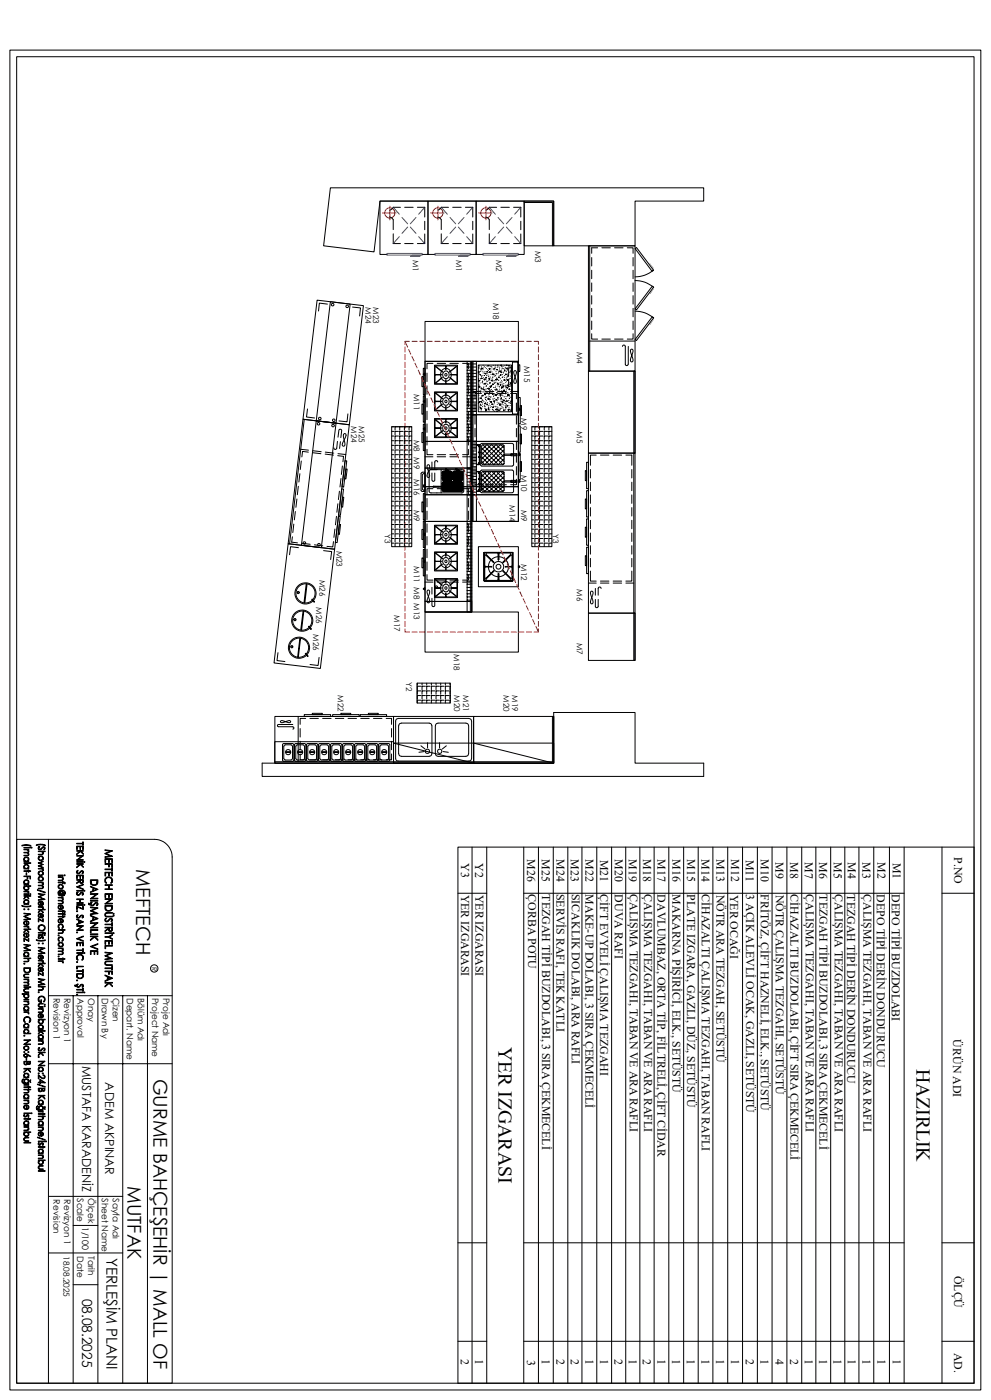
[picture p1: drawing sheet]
<svg xmlns="http://www.w3.org/2000/svg" width="297mm" height="420mm" viewBox="0 0 297 420" stroke-linecap="round" stroke-linejoin="round" font-family="sans-serif">
<defs><g id="words">
<g font-size="5.9">
<text x="40.8" y="260.7" transform="rotate(90 40.8 260.7)">MEFTECH</text>
<text x="149.4" y="314.2" transform="rotate(90 149.4 314.2)">YER IZGARASI</text>
<text x="274.7" y="320.5" transform="rotate(90 274.7 320.5)">HAZIRLIK</text>
</g>
<g font-size="5.7">
<text x="46" y="323.6" transform="rotate(90 46 323.6)">GURME BAHÇEŞEHİR | MALL OF</text>
<text x="38.2" y="355.8" transform="rotate(90 38.2 355.8)">MUTFAK</text>
</g>
<text font-size="4.5" x="31.9" y="377.4" transform="rotate(90 31.9 377.4)">YERLEŞİM PLANI</text>
<text font-size="4.1" x="24.6" y="389.6" transform="rotate(90 24.6 389.6)">08.08.2025</text>
<g font-size="3.7">
<text x="24.6" y="319.7" transform="rotate(90 24.6 319.7)">MUSTAFA KARADENİZ</text>
<text x="31.5" y="324.7" transform="rotate(90 31.5 324.7)">ADEM AKPINAR</text>
</g>
<g font-size="3.6">
<text x="158" y="257.8" transform="rotate(90 158 257.8)">M26</text>
<text x="162.4" y="257.8" transform="rotate(90 162.4 257.8)">M25</text>
<text x="166.8" y="257.7" transform="rotate(90 166.8 257.7)">M24</text>
<text x="171.1" y="257.8" transform="rotate(90 171.1 257.8)">M23</text>
<text x="175.4" y="257.8" transform="rotate(90 175.4 257.8)">M22</text>
<text x="179.9" y="257.9" transform="rotate(90 179.9 257.9)">M21</text>
<text x="184.2" y="257.7" transform="rotate(90 184.2 257.7)">M20</text>
<text x="188.5" y="257.8" transform="rotate(90 188.5 257.8)">M19</text>
<text x="192.7" y="257.8" transform="rotate(90 192.7 257.8)">M18</text>
<text x="197.1" y="257.8" transform="rotate(90 197.1 257.8)">M17</text>
<text x="201.5" y="257.8" transform="rotate(90 201.5 257.8)">M16</text>
<text x="205.9" y="257.8" transform="rotate(90 205.9 257.8)">M15</text>
<text x="210.3" y="257.7" transform="rotate(90 210.3 257.7)">M14</text>
<text x="214.7" y="257.8" transform="rotate(90 214.7 257.8)">M13</text>
<text x="219.1" y="257.8" transform="rotate(90 219.1 257.8)">M12</text>
<text x="223.6" y="257.9" transform="rotate(90 223.6 257.9)">M11</text>
<text x="228" y="257.7" transform="rotate(90 228 257.7)">M10</text>
<text x="286" y="257.1" transform="rotate(90 286 257.1)">P.NO</text>
<text x="138.2" y="259" transform="rotate(90 138.2 259)">Y3</text>
<text x="142.5" y="259" transform="rotate(90 142.5 259)">Y2</text>
<text x="232.5" y="258.7" transform="rotate(90 232.5 258.7)">M9</text>
<text x="236.9" y="258.7" transform="rotate(90 236.9 258.7)">M8</text>
<text x="241.2" y="258.7" transform="rotate(90 241.2 258.7)">M7</text>
<text x="245.5" y="258.6" transform="rotate(90 245.5 258.6)">M6</text>
<text x="249.9" y="258.7" transform="rotate(90 249.9 258.7)">M5</text>
<text x="254.1" y="258.6" transform="rotate(90 254.1 258.6)">M4</text>
<text x="258.5" y="258.7" transform="rotate(90 258.5 258.7)">M3</text>
<text x="263" y="258.7" transform="rotate(90 263 258.7)">M2</text>
<text x="267.6" y="258.8" transform="rotate(90 267.6 258.8)">M1</text>
<text x="138.2" y="268.4" transform="rotate(90 138.2 268.4)">YER IZGARASI</text>
<text x="142.5" y="268.4" transform="rotate(90 142.5 268.4)">YER IZGARASI</text>
<text x="158.3" y="268.3" transform="rotate(90 158.3 268.3)">ÇORBA POTU</text>
<text x="162.5" y="268.3" transform="rotate(90 162.5 268.3)">TEZGAH TİPİ BUZDOLABI, 3 SIRA ÇEKMECELİ</text>
<text x="166.8" y="268.1" transform="rotate(90 166.8 268.1)">SERVİS RAFI, TEK KATLI</text>
<text x="171.4" y="268.1" transform="rotate(90 171.4 268.1)">SICAKLIK DOLABI, ARA RAFLI</text>
<text x="175.5" y="268.3" transform="rotate(90 175.5 268.3)">MAKE-UP DOLABI, 3 SIRA ÇEKMECELİ</text>
<text x="179.9" y="268.3" transform="rotate(90 179.9 268.3)">ÇİFT EVYELİ ÇALIŞMA TEZGAHI</text>
<text x="184.2" y="268.3" transform="rotate(90 184.2 268.3)">DUVA RAFI</text>
<text x="188.8" y="268.3" transform="rotate(90 188.8 268.3)">ÇALIŞMA TEZGAHI, TABAN VE ARA RAFLI</text>
<text x="193" y="268.3" transform="rotate(90 193 268.3)">ÇALIŞMA TEZGAHI, TABAN VE ARA RAFLI</text>
<text x="197.1" y="268.3" transform="rotate(90 197.1 268.3)">DAVLUMBAZ, ORTA TİP, FİLTRELİ, ÇİFT CİDAR</text>
<text x="201.6" y="268.3" transform="rotate(90 201.6 268.3)">MAKARNA PİŞİRİCİ, ELK., SETÜSTÜ</text>
<text x="205.9" y="268.3" transform="rotate(90 205.9 268.3)">PLATE IZGARA, GAZLI, DÜZ, SETÜSTÜ</text>
<text x="210.3" y="268.3" transform="rotate(90 210.3 268.3)">CİHAZALTI ÇALIŞMA TEZGAHI, TABAN RAFLI</text>
<text x="214.7" y="268.4" transform="rotate(90 214.7 268.4)">NÖTR ARA TEZGAH, SETÜSTÜ</text>
<text x="218.8" y="268.4" transform="rotate(90 218.8 268.4)">YER OCAĞI</text>
<text x="223.6" y="268.2" transform="rotate(90 223.6 268.2)">3 AÇIK ALEVLİ OCAK, GAZLI, SETÜSTÜ</text>
<text x="228.1" y="268.3" transform="rotate(90 228.1 268.3)">FRİTÖZ, ÇİFT HAZNELİ, ELK., SETÜSTÜ</text>
<text x="232.5" y="268.4" transform="rotate(90 232.5 268.4)">NÖTR ÇALIŞMA TEZGAHI, SETÜSTÜ</text>
<text x="236.9" y="268.3" transform="rotate(90 236.9 268.3)">CİHAZALTI BUZDOLABI, ÇİFT SIRA ÇEKMECELİ</text>
<text x="241.5" y="268.3" transform="rotate(90 241.5 268.3)">ÇALIŞMA TEZGAHI, TABAN VE ARA RAFLI</text>
<text x="245.6" y="268.3" transform="rotate(90 245.6 268.3)">TEZGAH TİPİ BUZDOLABI, 3 SIRA ÇEKMECELİ</text>
<text x="250.2" y="268.3" transform="rotate(90 250.2 268.3)">ÇALIŞMA TEZGAHI, TABAN VE ARA RAFLI</text>
<text x="253.9" y="268.3" transform="rotate(90 253.9 268.3)">TEZGAH TİPİ DERİN DONDURUCU</text>
<text x="258.8" y="268.3" transform="rotate(90 258.8 268.3)">ÇALIŞMA TEZGAHI, TABAN VE ARA RAFLI</text>
<text x="262.8" y="268.3" transform="rotate(90 262.8 268.3)">DEPO TİPİ DERİN DONDURUCU</text>
<text x="267.3" y="268.3" transform="rotate(90 267.3 268.3)">DEPO TİPİ BUZDOLABI</text>
<text x="285.7" y="311.8" transform="rotate(90 285.7 311.8)">ÜRÜN ADI</text>
<text x="286" y="382.7" transform="rotate(90 286 382.7)">ÖLÇÜ</text>
<text x="138.1" y="407.8" transform="rotate(90 138.1 407.8)">2</text>
<text x="142.5" y="407.8" transform="rotate(90 142.5 407.8)">1</text>
<text x="158" y="407.8" transform="rotate(90 158 407.8)">3</text>
<text x="162.4" y="407.8" transform="rotate(90 162.4 407.8)">1</text>
<text x="166.8" y="407.8" transform="rotate(90 166.8 407.8)">2</text>
<text x="171.1" y="407.8" transform="rotate(90 171.1 407.8)">2</text>
<text x="175.4" y="407.8" transform="rotate(90 175.4 407.8)">1</text>
<text x="179.9" y="407.8" transform="rotate(90 179.9 407.8)">1</text>
<text x="184.2" y="407.8" transform="rotate(90 184.2 407.8)">2</text>
<text x="188.5" y="407.8" transform="rotate(90 188.5 407.8)">1</text>
<text x="192.7" y="407.8" transform="rotate(90 192.7 407.8)">2</text>
<text x="197.1" y="407.8" transform="rotate(90 197.1 407.8)">1</text>
<text x="201.5" y="407.8" transform="rotate(90 201.5 407.8)">1</text>
<text x="205.9" y="407.8" transform="rotate(90 205.9 407.8)">1</text>
<text x="210.3" y="407.8" transform="rotate(90 210.3 407.8)">1</text>
<text x="214.7" y="407.8" transform="rotate(90 214.7 407.8)">1</text>
<text x="219.1" y="407.8" transform="rotate(90 219.1 407.8)">1</text>
<text x="223.6" y="407.8" transform="rotate(90 223.6 407.8)">2</text>
<text x="228" y="407.8" transform="rotate(90 228 407.8)">1</text>
<text x="232.4" y="407.8" transform="rotate(90 232.4 407.8)">4</text>
<text x="236.9" y="407.8" transform="rotate(90 236.9 407.8)">2</text>
<text x="241.2" y="407.8" transform="rotate(90 241.2 407.8)">1</text>
<text x="245.5" y="407.8" transform="rotate(90 245.5 407.8)">1</text>
<text x="249.9" y="407.8" transform="rotate(90 249.9 407.8)">1</text>
<text x="254.1" y="407.8" transform="rotate(90 254.1 407.8)">1</text>
<text x="258.4" y="407.8" transform="rotate(90 258.4 407.8)">1</text>
<text x="263" y="407.8" transform="rotate(90 263 407.8)">1</text>
<text x="267.6" y="407.8" transform="rotate(90 267.6 407.8)">1</text>
<text x="286" y="405.8" transform="rotate(90 286 405.8)">AD.</text>
</g>
<g font-size="2.7">
<text x="16" y="299.4" transform="rotate(90 16 299.4)">Revision 1</text>
<text x="19.3" y="299.4" transform="rotate(90 19.3 299.4)">Revizyon 1</text>
<text x="23.2" y="299.4" transform="rotate(90 23.2 299.4)">Approval</text>
<text x="26.5" y="299.4" transform="rotate(90 26.5 299.4)">Onay</text>
<text x="30.6" y="299.4" transform="rotate(90 30.6 299.4)">Drawn By</text>
<text x="33.8" y="299.4" transform="rotate(90 33.8 299.4)">Çizen</text>
<text x="38" y="299.4" transform="rotate(90 38 299.4)">Depart. Name</text>
<text x="41.3" y="299.4" transform="rotate(90 41.3 299.4)">Bölüm Adı</text>
<text x="45.6" y="299.4" transform="rotate(90 45.6 299.4)">Project Name</text>
<text x="48.9" y="299.4" transform="rotate(90 48.9 299.4)">Proje Adı</text>
<text x="16" y="359.8" transform="rotate(90 16 359.8)">Revision</text>
<text x="19.3" y="359.8" transform="rotate(90 19.3 359.8)">Revizyon 1</text>
<text x="23.2" y="359.4" transform="rotate(90 23.2 359.4)">Scale</text>
<text x="26.4" y="359.4" transform="rotate(90 26.4 359.4)">Ölçek</text>
<text x="30.6" y="359.4" transform="rotate(90 30.6 359.4)">Sheet Name</text>
<text x="33.8" y="359.4" transform="rotate(90 33.8 359.4)">Sayfa Adı</text>
<text x="24.6" y="368" transform="rotate(90 24.6 368)">1/100</text>
<text x="23.2" y="376.8" transform="rotate(90 23.2 376.8)">Date</text>
<text x="26.4" y="376.8" transform="rotate(90 26.4 376.8)">Tarih</text>
</g>
<text font-size="2.5" x="19" y="376.8" transform="rotate(90 19 376.8)">18.08.2025</text>
<g font-size="2.4">
<text x="123.7" y="78" transform="rotate(90 123.7 78)">M1</text>
<text x="136.7" y="78" transform="rotate(90 136.7 78)">M1</text>
<text x="148.7" y="78" transform="rotate(90 148.7 78)">M2</text>
<text x="160.4" y="75.2" transform="rotate(90 160.4 75.2)">M3</text>
<text x="109.5" y="92.1" transform="rotate(90 109.5 92.1)">M24</text>
<text x="111.8" y="92.1" transform="rotate(90 111.8 92.1)">M23</text>
<text x="147.8" y="91" transform="rotate(90 147.8 91)">M18</text>
<text x="172.9" y="105.6" transform="rotate(90 172.9 105.6)">M4</text>
<text x="157.1" y="109.8" transform="rotate(90 157.1 109.8)">M15</text>
<text x="124.1" y="118.2" transform="rotate(90 124.1 118.2)">M11</text>
<text x="156.2" y="125.5" transform="rotate(90 156.2 125.5)">M9</text>
<text x="105.3" y="127.8" transform="rotate(90 105.3 127.8)">M24</text>
<text x="107.6" y="127.8" transform="rotate(90 107.6 127.8)">M25</text>
<text x="124.1" y="132" transform="rotate(90 124.1 132)">M8 M9</text>
<text x="172.9" y="129.4" transform="rotate(90 172.9 129.4)">M5</text>
<text x="124.1" y="143.8" transform="rotate(90 124.1 143.8)">M16</text>
<text x="156.2" y="142.5" transform="rotate(90 156.2 142.5)">M10</text>
<text x="124.1" y="153" transform="rotate(90 124.1 153)">M9</text>
<text x="152.7" y="151.6" transform="rotate(90 152.7 151.6)">M14</text>
<text x="156.2" y="153" transform="rotate(90 156.2 153)">M9</text>
<text x="115.3" y="160.3" transform="rotate(90 115.3 160.3)">Y3</text>
<text x="165.7" y="160.3" transform="rotate(90 165.7 160.3)">Y3</text>
<text x="100.8" y="165.2" transform="rotate(90 100.8 165.2)">M23</text>
<text x="95.8" y="173.9" transform="rotate(90 95.8 173.9)">M26</text>
<text x="124.1" y="169.8" transform="rotate(90 124.1 169.8)">M11 M8 M13</text>
<text x="156.2" y="169.3" transform="rotate(90 156.2 169.3)">M12</text>
<text x="172.9" y="176.8" transform="rotate(90 172.9 176.8)">M6</text>
<text x="94.8" y="182.1" transform="rotate(90 94.8 182.1)">M26</text>
<text x="118.1" y="184.6" transform="rotate(90 118.1 184.6)">M17</text>
<text x="93.8" y="190.2" transform="rotate(90 93.8 190.2)">M26</text>
<text x="136" y="196.3" transform="rotate(90 136 196.3)">M18</text>
<text x="172.9" y="192.9" transform="rotate(90 172.9 192.9)">M7</text>
<text x="101.2" y="208.6" transform="rotate(90 101.2 208.6)">M22</text>
<text x="121.7" y="204.7" transform="rotate(90 121.7 204.7)">Y2</text>
<text x="136.1" y="208.6" transform="rotate(90 136.1 208.6)">M20</text>
<text x="138.8" y="208.6" transform="rotate(90 138.8 208.6)">M21</text>
<text x="150.9" y="208.6" transform="rotate(90 150.9 208.6)">M20</text>
<text x="153.5" y="208.6" transform="rotate(90 153.5 208.6)">M19</text>
</g>
<text font-size="2.1" x="45.6" y="289.9" transform="rotate(90 45.6 289.9)">R</text>
</g></defs>
<g fill="none" stroke="#000" stroke-width=".3">
<path d="M3 15h291v402h-291zM5 17h286.9v398h-286.9zM99 56.3h111.9v4h-20.6v13.4h-24.4v-13.4h-52l-1.8 15.3-15.1-1.9zM116 76.3h-2.1v-16h14.4v16h-1.8M116.9 65.1l1 .8v3M117.9 70.1v3h2.1M120 62.2h-2.1l-1 .8M121.3 62.2h2.5M121.3 73.1h2.5M125.1 62.2h2.2v2.9M127.3 66.4v2.5M127.3 70.2v2.9h-2.2"/>
<path d="M130.3 76.3h-2v-16h14.4v16h-1.8M131.3 65.1l.9 .8v3M132.2 70.1v3h2.2M134.4 62.2h-2.2l-.9 .8M135.7 62.2h2.5M135.7 73.1h2.5M139.5 62.2h2.2v2.9M141.7 70.2v2.9h-2.2M141.7 66.4v2.5M144.7 76.3h-2v-16h14.4v16h-1.8M145.7 65.1l.9 .8v3M146.6 70.1v3h2.2"/>
<path d="M148.8 62.2h-2.2l-.9 .8M150.1 62.2h2.6M150.1 73.1h2.6M153.9 62.2h2.2v2.9M156.1 70.2v2.9h-2.2M156.1 66.4v2.5M157.1 60.3h8.8v13.4h-8.8zM157.1 60.7h8.5v13M176.4 73.7h13.9v37.6h-13.9zM176.7 73.7v37.6M177.3 77.3v2.5M179.1 74.3h-1.8v1.7"/>
<path d="M180.4 74.3h2.5M184.2 74.3h2.5M188 74.3h1.7v1.7M189.7 77.3v2.5M190.3 74.5l.5-.2 5.1 6.8-.4 .3zM95 90l13.9 1.7-4.2 35.7-13.9-1.6zM98.1 91.2l-2.4-.3-.2 2.4M99 90.5l5.9 .7-4.2 35.8-5.9-.8zM105.7 92.1l2.3 .3-.2 2.4M127.4 96.4h28v12h-28zM177.3 81.1v2.5M177.3 84.9v2.5"/>
<path d="M177.3 88.7v2.5M177.3 92.5v2.5M177.3 96.3v2.5M189.7 81.1v2.5M189.7 84.9v2.5M189.7 88.7v2.5M189.7 92.5v2.5M189.7 96.3v2.5M190.3 93.3a8.3 8.3 0 0 1 5.6 2.1M190.3 84.2a8.3 8.3 0 0 1 5.6 2M195.5 95l.4 .3-5.1 6.9-.5-.3zM195.5 85.9l.4 .2-5.1 6.9-.5-.3z"/>
<path d="M195.8 81a8.3 8.3 0 0 1-5.5 2.1M126.4 113h.5v3h-.5zM126.9 110.5h.5v7.9h-.5zM126.9 118.7h.5v8h-.5zM126.9 112.1h.2v.3h-.2zM127.1 111.9h.3v.7h-.3zM127.4 108.4h14v37.6h-14zM127.4 108.4h14v24h-14zM128 111.9v2.6M128 115.7v2.6M128 119.5v2.6M129.8 109h-1.8v1.7"/>
<path d="M130.2 109.6h6.9v5.7h-6.9zM130.2 117.6h6.9v5.7h-6.9zM130.4 110.1v2.3h1.9l-1.9 .1v2.4l2.1-1.6-1.9 1.6v.2h3v-1.2v1.2h3.1l-1.9-1.8 2.1 1.6v-2.4l-1.9-.1h1.9v-2.5l-2.1 1.7M130.4 118.1v2.3h1.9l-1.9 .1 .1 2.4M130.4 110.1l2.2 1.5-2.1-1.8h3.1v1.1v-1.1h3.1l-2 1.7M130.4 118.1l2.2 1.5-2.1-1.8h3.1v1.1v-1.1h3.1l-2 1.7M131 109h2.6M132.6 110.9a1.73 1.73 0 0 1 2.3 .2 1.73 1.73 0 0 1 .2 2.2 1.58 1.58 0 0 1-1.9 1 1.58 1.58 0 0 1-1.2-1.9zM132.6 118.9a1.73 1.73 0 0 1 2.3 .2 1.73 1.73 0 0 1 .2 2.2 1.58 1.58 0 0 1-1.9 1 1.58 1.58 0 0 1-1.2-1.9zM133 111.6a1.03 1.03 0 0 1 1.6 .8 1.03 1.03 0 0 1-1.6 .9l-.3-.9zM133 119.6a1.03 1.03 0 0 1 1.6 .8 1.03 1.03 0 0 1-1.6 .9l-.3-.9zM134.7 111.5l.1 .1"/>
<path d="M134.7 119.5l.1 .1M134.8 119.6l2.1-1.7v2.5h-1.9l1.9 .1v2.4M134.8 109h2.6M138.6 109h1.8v1.7M140 116.8h2.8M140 119.6h2.8M140 113.9h2.8M140 110.1h2.8M140 111.1h2.8M140 115.8h2.8M140 117.7h2.8M140 118.7h2.8"/>
<path d="M140 113h2.8M140 114.9h2.8M140 109.2h2.8M140 112h2.8M140 108.4v24M140.4 111.9v2.6M140.4 115.7v2.6M140.4 119.5v2.6M141 108.4v75.2M141.4 108.4h14v37.6h-14zM141.4 108.4h14v16h-14zM141.4 108.4h1.4v16h-1.4z"/>
<path d="M141.8 117.4h2.3M141.8 108.4v37.6M143.3 111.8h.1M143.3 111.8v.1M143.3 111.5h.3h-.3M143.3 109.5h10v14h-10zM143.4 114.4h.1M143.4 114h.1M143.4 115.5h.1M143.4 114.1h.1M143.4 113.6h.1M143.4 119.8h.1"/>
<path d="M143.4 116h.3l-.1 .2zM143.5 110.2h.1M143.5 119.6h.1M143.5 111.7h.1M143.5 118.6h.1M143.5 114.2l.2-.1zM143.6 109.6h.1M143.6 110.4h-.1M143.6 109.9h.1M143.6 112.2h.1M143.6 111.6h.1M143.6 117.3h.1"/>
<path d="M143.7 116.1h.1M143.7 115.5h.1M143.8 119.4h.1M143.8 114.1h.1M143.8 114.9h.1M143.8 112.4h.2zM143.9 113.7h.1M143.9 117.7h.1M143.9 111.4h.1M144 116.1h.1M144 112.5h.1M144.1 110.8h.1"/>
<path d="M144.1 117.1h.1M144.1 119.4l.2 .1zM144.1 118h-1.7v1.6M144.1 111.3h.1M144.1 113.6h.1M144.2 110.6l.2-.1v.2zM144.2 116.4l.1 .2zM144.2 119.2h.1M144.2 118h.1M144.2 110h.1M144.3 112.7h.1M144.3 113.5h.1z"/>
<path d="M144.3 110.4h.2zM144.3 113h.1M144.4 118.9h.1M144.4 117.6h.1M144.4 118.7h.1M144.4 120h.1M144.5 114.7h.1M144.5 116.7l-.1 .1M144.5 114.9h.1M144.5 118.7l.2-.1v.1zM144.6 114.3h.1M144.6 113.5h.1"/>
<path d="M144.7 112.7h.1M144.7 114.5h.1M144.7 116.6h.1M144.7 111.4h.1M144.7 118.8h.1M144.7 110.9h.1M144.8 111.9h.1M144.8 109.6h.1M144.8 117.6h.1M144.8 118.6h.1M144.9 113.3h.1M144.9 110.4h.1"/>
<path d="M144.9 116.7h.1M144.9 116.9l.2-.1zM144.9 116.4h.1M145 116.1h.1M145 115.1h.1M145.1 115.3h.1M145.1 112.6h.1M145.1 113.7h.2l-.1 .3zM145.1 110h.1M145.1 113.9h.1M145.2 112.7h.1M145.2 117.2h.1"/>
<path d="M145.2 118.2l.3 .1-.1 .1-.2-.1M145.2 115.1l.2-.1zM145.3 118l.2 .1zM145.3 111.9l-.1 .1M145.3 111.5h.1M145.3 117.6h.1M145.4 115l.1 .1zM145.4 119.4h.1M145.4 117.4h2.6M145.4 118h2.6M145.4 110.3h.1M145.4 112l.2 .1h-.2"/>
<path d="M145.5 119.2h.1M145.5 113.9h.1M145.5 119.9h.1M145.5 119.8h.1M145.6 117h.1M145.6 113.5h.1M145.6 113.3l.2-.1zM145.7 116.7h.1M145.7 119.2h.1M145.8 110.6h.1M145.8 115.8l-.1 .1M145.8 114h.1"/>
<path d="M145.8 114.6h.1M145.8 115.7h.1M145.8 112.7h.1M145.9 117.8h.1M145.9 111.8h.1M145.9 119h.1M145.9 112.5h.1M145.9 115.1h.1M145.9 111.5h.2zM146 110h.1M146 112.1h.1M146 111.6h.1"/>
<path d="M146 117.8h.1M146.1 119.7h.1M146.1 116.6h.1M146.1 114.5h.1M146.1 111h.1M146.2 109.7h.1M146.2 115.4h.1M146.3 116.6h.1M146.3 109.7l.2-.1zM146.3 119.5l.1 .1zM146.3 114.2h.1M146.3 116.4h.1"/>
<path d="M146.4 111.2h.1M146.4 112.9h.1M146.5 111.7h.1M146.5 112.5h.1M146.5 118.8h.1M146.5 116.6l.1 .1zM146.5 118.4h.1M146.6 113.1h.1M146.6 119.6h-.2h.2M146.6 110.5h.1M146.6 118.2h.1M146.6 113.7l-.1-.1 .1 .2"/>
<path d="M146.6 117.7l.2-.1zM146.7 110.7h.1l-.2-.1 .1 .2M146.7 111.5h.3l-.2 .2zM146.7 114.7h.1M146.7 115.1h.1M146.7 119.8h.1M146.7 119h.1M146.8 117.2h.1M146.8 109.8h.1M146.8 114.1h.1M146.8 117.1h.1M146.9 116h.3l-.2 .2z"/>
<path d="M146.9 110.6h.1M146.9 115h.1M146.9 115.8h.1M146.9 117h.1M147 111.7h.1M147 113.1h.1M147 114.8h.1M147 119.8h.1M147 116l.2-.1zM147.1 110h.1M147.1 119.3h.1M147.1 111.8h.1"/>
<path d="M147.1 111h.1M147.1 119h.1M147.2 112.4h.1M147.2 113.7h.1M147.2 115.7h.1M147.3 116.8h.1M147.3 114.1l.2-.1zM147.4 109.9h.1M147.4 110.4h.1M147.4 111.5h.1M147.4 115.6h.1M147.4 117.9h.1"/>
<path d="M147.5 114.4h.1M147.5 117.2h.1M147.6 117.6h.1M147.6 118.2h.1zM147.6 113.2h.1M147.6 112.3h.1M147.6 115.2h.2zM147.6 113.7h.1M147.7 112.4l.1-.1v.1zM147.7 112h.1M147.7 112.2l.2 .1zM147.7 113.1h.1"/>
<path d="M147.7 119.9h.1M147.7 119.5h.1M147.8 114.3h.1M147.8 110.7h.1M147.8 109.6h.1M147.9 118.8h.1M147.9 119h.1M148 116.2h.1M148 118.2h.1M148 110.9h.1M148 110.5h.2zM148.1 114.6h.1"/>
<path d="M148.1 114.1h.1M148.1 115h.1M148.1 114.9h.1M148.2 112.3h.1M148.2 118.2h.1M148.3 112.9h.1M148.3 119.5h.1M148.3 116.8h.1M148.3 111h.1M148.3 118.3h.1M148.3 110.1h.1M148.3 110.5h.1"/>
<path d="M148.3 112.6h.1M148.4 118.6l.1-.1zM148.4 114.8h.1M148.5 109.6h.1M148.5 117.1h.1M148.5 116.2h.1M148.5 110.2h.1M148.5 112.7h.1M148.5 115.8h.1M148.6 116.8h.1M148.6 111.5h.1M148.6 114.6h.1"/>
<path d="M148.7 119.8h.1zM148.7 112.1h.1M148.7 118.3h.3l-.2 .2zM148.7 116.8l.2-.1zM148.7 116.8h.2zM148.8 113.4l.1 .1M148.8 113.8h.2h-.5l.1 .2 .2-.2M148.8 117.8h.1M148.8 118.7h.1M148.8 112.2h.1M148.9 110.8h.2zM149 111h.1"/>
<path d="M149 115.4h.1M149 113.7h.1M149 120h.1M149.1 110.2h.1M149.1 109.8h.1M149.1 115l.1-.1zM149.1 119.4h.1M149.1 117.7h.1M149.1 119.3h.1M149.1 118.1h.1M149.2 117.3h.1M149.2 117.4h2.6"/>
<path d="M149.2 118h2.6M149.2 109.5h.1M149.2 115.8h.1M149.3 115.4h.1M149.3 112.1h.1M149.3 115.2h.1M149.4 113.2h.1M149.4 114.1h.1M149.4 111.4h.1M149.4 111.7h.1M149.4 119.7h.1M149.4 119.3h.1"/>
<path d="M149.5 114h.1M149.5 112.8h.1M149.5 118.5h.1M149.5 110.1h.1M149.6 113.1l-.2 .1M149.6 111.1h.1M149.6 117.3h.1M149.6 116h.1M149.7 110.7h.1M149.7 116.1h.1M149.7 110.4h.1M149.7 116.8h.1"/>
<path d="M149.8 111.4l.1-.1zM149.8 117.9h.1M149.8 118.4h.2zM149.8 114.9h.1M149.9 112.6h.1M149.9 115.4h.2zM149.9 113.6h.1M149.9 119h.1M150 112.4h.2zM150.1 114.6h.1M150.1 118.3h.1M150.1 119.9h.1"/>
<path d="M150.1 109.5h.1M150.1 111.6h.3l-.2 .2zM150.1 111.2h.1M150.1 109.6h.2zM150.1 119.5l.2-.1zM150.2 114.9h.1M150.2 110h.1M150.3 111.3h.1M150.3 116.5h.1M150.3 117.9h.1M150.3 114.2h.1M150.3 116.1h.3l-.1 .2z"/>
<path d="M150.3 118.5h.1M150.4 117.2h.1M150.4 110.7h.1M150.4 116.4h.1M150.4 119.9h.1M150.5 118.5h.1M150.5 117.7l.1-.1zM150.5 115.5h.1M150.5 110.1h.1M150.5 114.6h.1M150.6 112.4h.1M150.6 113.2h-.1"/>
<path d="M150.6 115.8h.1M150.6 120h.1M150.7 110.5h.1M150.7 113h.1M150.7 118.7h.1M150.7 115.2h.1M150.7 109.9h.1M150.8 117.5h.1M150.8 115.9l.2-.1v.2zM150.8 117.9h.1M150.9 117.1h.1M150.9 111.6h.1"/>
<path d="M150.9 111.9h.1M150.9 110.6h.1M150.9 116.3h.1M151 115.1h.1M151 117.3h.1M151 117.1h.2zM151.1 113.8h.1M151.1 119.1h.1M151.1 114h.2zM151.1 113.9h.1M151.1 114.1l.2-.1zM151.2 111h.1z"/>
<path d="M151.2 112.6h.1M151.2 113.2h.1M151.3 109.7h.1M151.3 111.4h.1M151.3 115.7h.1M151.3 118.9h.1M151.4 110.5h.1M151.4 110.2h.1M151.5 118.2h.1M151.5 119.5h.1M151.5 112.3l.2-.1zM151.6 112.4h.1"/>
<path d="M151.6 114.8h.1M151.6 116.4h.1M151.6 117.7h-.1M151.6 115.5h.1M151.7 119.7h.1M151.7 115.7h.1M151.7 114.4h.1M151.7 113.7h.1M151.8 110.7h.1M151.8 117h.1M151.8 111.5h.1M151.8 112.4h.1"/>
<path d="M151.8 109.5l.1 .1M151.8 110.5l.2-.1zM151.9 109.6h.1M151.9 113.3h.1M151.9 116.3h.1M151.9 119h.1M151.9 113.9h.3l-.1 .2zM151.9 109.5v.1M152 111.1h.1M152 112.9h.1M152 117.8h.1M152.1 110.8h.1"/>
<path d="M152.1 118.3h.1M152.1 112.2h.1M152.1 116.5h.1M152.1 118.4h.3l-.1 .2zM152.1 113h.1M152.2 115.6l.2 .1h-.2M152.2 118.7h.1l-.2-.1 .1 .2M152.2 115.3h.1M152.2 118.5l.2-.1zM152.3 112.6h.1zM152.3 117.9h.1M152.3 109.6h.2z"/>
<path d="M152.3 114.1h.1M152.4 115h.1M152.4 109.7h.1M152.4 112.9h.1M152.4 112.5v-2a.44 .44 0 0 1 .5-.4 .44 .44 0 0 1 .4 .4v2M152.5 111.7h.1M152.5 113.8l-.1 2a.42 .42 0 0 1-.4 .4 .42 .42 0 0 1-.4-.4M152.5 116.8l.2-.1zM152.6 116.9h.1M152.6 111.6h.1M152.6 110.4h.1M152.6 119.5h.1"/>
<path d="M152.7 118.4h.1M152.7 119.5h.1M152.7 109.6h.1M152.7 116h.1M152.7 118.7h.1M152.7 118.9h.1M152.8 113.6h.1M152.8 116.8h.1M152.8 115.5h.1M152.8 115.4h.1M152.9 116h.1M152.9 114.7h.1"/>
<path d="M152.9 111.8h.1M152.9 114.9h.2zM153 112.8h.1M153 110.3h.1M153 115.5h.1M153 118h1.8v1.6M153 117.4h2.4M153 111.5h.1M153 110.7h.1M153 111.2h.1M153.1 119.2h.1M153.1 113.5h.1"/>
<path d="M153.2 118h.1M153.2 116.9h.1M153.2 117.5h.1M153.2 112.2h.1M153.2 111.1h.1M153.3 117.2h.1M153.3 117.2v.1M153.3 116.8h.1M153.3 113.8v2M153.3 113.1v.1M153.6 108.6h1.6v15.6h-1.6zM154.1 112.5l-.1-1 .4-.3 .4 .5-.2 .8"/>
<path d="M154.1 113.7l-.1 .8a.41 .41 0 0 0 .4 .5 .41 .41 0 0 0 .4-.5l-.2-.8M154.2 112.6l.1 .3M154.3 113.4l-.1 .2M154.3 113l.1 .2M154.4 113l-.1 .2M154.5 113.4l.1 .2M154.6 112.6l-.1 .3M155.4 119.3h.5v7.9h-.5zM155.4 109.4h.4v2h-.4zM176.4 111.3h13.9v24.6h-13.9zM176.7 102.3h13.6M177.3 100.1v1.6h1.8"/>
<path d="M180.4 101.7h2.5M184.2 101.7h2.5M186.6 103.9a.42 .42 0 0 1 .4-.4 .42 .42 0 0 1 .4 .4v5.4a.42 .42 0 0 0 .4 .4 .42 .42 0 0 0 .5-.4v-5.4M189.1 104.9a4.6 4.6 0 0 0 .6 2.8l-.1 .8h-.4a2.08 2.08 0 0 1 .3-2.2l.2-1.3-.3-.3zM189.7 100.1v1.6h-1.7M189.9 111.3h.4v24.6h-.4zM90.1 134.8l2.4 .2M90.3 138.3l-.3 2.5M90.8 125.8l13.9 1.6-4.4 37.4-13.9-1.7zM91.2 125.8l-4.4 37.4M92.2 122.7l-.3 2.4 2.4 .3M92.4 135.6l-1.7-.2-.2 1.7"/>
<path d="M93.6 135.8l2.6 .3M93.7 135.2l2.6 .3M94.8 126.2l5.9 .8-4.4 37.3-6-.7zM97.5 136.2l2.4 .3M97.5 135.6l2.5 .3M101.1 132.4l-.2 2.1a.45 .45 0 0 1-.5 .3 .45 .45 0 0 1-.4-.5M101.2 136.7l1.8 .2-.2 1.6M101.3 131.1l.3-1.9a.43 .43 0 0 1 .4-.4 .43 .43 0 0 1 .4 .4l-.2 2.1M101.3 136.1l2.3 .3M102 132.5l-.2 2M102.6 139.8l-.3 2.5M102.8 132.6l-.2 .7a.42 .42 0 0 0 .3 .6 .42 .42 0 0 0 .5-.5l-.1-.8"/>
<path d="M103 131.3v-1l.4-.3 .3 .4-.2 1M103 131.4l.1 .3M103 132.2l-.1 .3M103.1 131.8l.1 .3M103.2 131.8l-.1 .3M103.2 132.2l.1 .3M103.4 131.5l-.1 .2M103.4 138.2l.5 .1-.9 7.8-.5-.1zM104.3 124.2l-.3 2.3-2.4-.2M117.4 136.4h.6M117.4 128h.6M117.4 129.4h.6"/>
<path d="M117.4 130.8h.6M117.4 132.2h.6M117.4 133.6h.6M117.4 135h.6M117.4 137.8h.6M117.4 139.2h.6M117.4 128h6v36h-6zM119.4 136.4h-1v1M119.4 128h-1v1M119.4 129.4h-1v1M119.4 130.8h-1v1M119.4 132.2h-1v1"/>
<path d="M119.4 133.6h-1v1M119.4 135h-1v1M119.4 137.8h-1v1M119.4 139.2h-1v1M120.8 136.4h-1v1M120.8 128h-1v1M120.8 129.4h-1v1M120.8 130.8h-1v1M120.8 132.2h-1v1M120.8 133.6h-1v1M120.8 135h-1v1M120.8 137.8h-1v1"/>
<path d="M120.8 139.2h-1v1M122.2 136.4h-1v1M122.2 128h-1v1M122.2 129.4h-1v1M122.2 130.8h-1v1M122.2 132.2h-1v1M122.2 133.6h-1v1M122.2 135h-1v1M122.2 137.8h-1v1M122.2 139.2h-1v1M123.4 136.4h-.8v1M123.4 128h-.8v1"/>
<path d="M123.4 129.4h-.8v1M123.4 130.8h-.8v1M123.4 132.2h-.8v1M123.4 133.6h-.8v1M123.4 135h-.8v1M123.4 137.8h-.8v1M123.4 139.2h-.8v1M126.4 121.2h.5v3h-.5zM126.4 129.8h.5v3h-.5zM126.9 127.3h.5v7.9h-.5zM126.9 120.3h.2v.3h-.2zM126.9 128.5h.2v.3h-.2z"/>
<path d="M127.1 120.1h.3v.6h-.3zM127.1 128.3h.3v.7h-.3zM127.4 132.4h14v8h-14zM127.4 137h2.4M128 134.8v1.6h1.8M128 123.4v2.5M128 127.2v2.5M128 131v2.5M129.5 138.6v2M130.2 125.6h6.9v5.7h-6.9zM130.4 130.8l2.2-1.6-2.1 1.9h3.1v-1.2v1.2l3.1-.2M130.6 125.9l3-.1v1.1v-1.1l3.1 .1"/>
<path d="M130.6 125.9l1.8 1.7M130.6 123.1h3v-1.2v1.2h3.1M131 137h2.6M131 136.4h2.6M131.2 138.6a.44 .44 0 0 0-.5-.4 .44 .44 0 0 0-.4 .4v2M132.4 127.6l-2-1.7v2.5h1.9l-1.9 .1v2.3M132.4 121.2l-1.8 1.9M132.4 121.3l-1.9 1.6M132.6 126.9a1.73 1.73 0 0 1 2.3 .2 1.73 1.73 0 0 1 .2 2.2 1.58 1.58 0 0 1-1.9 1 1.58 1.58 0 0 1-1.2-1.9zM133 127.6a1.03 1.03 0 0 1 1.6 .8 1.03 1.03 0 0 1-1.6 .9l-.3-.9zM134.7 129.3l2 1.6M134.8 129.2l-.1 .1"/>
<path d="M134.8 137h2.6M134.8 136.4h2.6M134.9 127.6l2-1.7v2.5h-1.9l1.9 .1v2.4l-2.1-1.6M134.9 121.2l1.8 1.9M134.9 121.3l2 1.6M136.7 125.9l-1.8 1.7M138.6 137h2.4M140 132.4h1.4v8h-1.4zM140 120.6h2.8M140 122.5h2.8M140 123.4h2.8M140 121.5h2.8"/>
<path d="M140 124.4h2.8M140 125.3h1.4M140 126.3h1.4M140 127.3h1.4M140 128.2h1.4M140 129.2h1.4M140 130.1h1.4M140 131.1h1.4M140 132h1.4M140.4 123.4v2.5M140.4 127.2v2.5M140.4 131v2.5"/>
<path d="M140.4 134.8v1.6h-1.8M141.4 139.1h1.4M141.4 138.1h1.4M141.4 137.2h1.4M141.4 136.2h1.4M141.4 135.3h1.4M141.4 134.3h1.4M141.4 133.4h1.4M141.4 132.4h14v16h-14zM141.4 124.4h14v8h-14zM141.4 124.4h1.4v8h-1.4zM141.4 132.4h1.4v16h-1.4v-16h1.4"/>
<path d="M142.4 120.9v2.5M142.4 124.7v2.6M142.4 128.5v2.6M142.4 132.3v2.6M142.4 136.1v2.6M142.4 140v2.5M143.3 121h.1M143.4 120.7h.1M143.4 134h.5v1.6l-.6 .1 .6 .1v1.2l-.6 .1 .6 .1v1.6l-.6 .1 .6 .1v.4M143.6 122.7h.1M143.6 139.1l-.8 .3h.8l.1-.2M143.6 133.7v.1"/>
<path d="M143.6 134v1.6M143.6 135.8v1.2M143.6 137.2v1.6M143.6 139v.1M143.6 120.5h.3l-.1 .2zM143.7 133.6l-.1-.2h-.8l.8 .3M143.7 121.8h.1M143.8 139v.2M143.8 133.6v.2M143.8 134v1.6M143.8 135.8v1.2M143.8 137.2v1.6"/>
<path d="M143.8 121.2h.1M143.8 122.3l.2-.1zM143.9 133.4v.4h-.5v.2M144 121.3h.1M144 122.4l.2 .1zM144 121.6h.1M144.2 123.3h.1M144.2 122.9h.1M144.2 120.4h.2zM144.2 122.8h.1M144.3 120.7h.1M144.3 121.6h.1"/>
<path d="M144.4 139v-5.2l.3-.4 6.3 .2 .1 5.4M144.4 139l.3 .4h6M144.4 133.1l-.4 .3M144.4 133h9.1M144.4 138.4l.9 1M144.4 137.1l2.3 2.3M144.4 135.7l3.6 3.7M144.4 134.4l5 5 1.7-1.8M144.4 122.4h.1M144.5 121.2h.1M144.6 121.9h.1M144.6 120h.1"/>
<path d="M144.7 120.8h.1M144.7 133.4l6 6M144.8 120.2h.1M145 120.5h.1M145.1 121.8h.1M145.2 121.8h.1M145.2 121h.2zM145.2 122.5h.1M145.4 122h.1M145.5 122.8h.2l-.1 .1zM145.5 123.3h.1M145.5 120.7h.1"/>
<path d="M145.6 122.7h.1M145.6 123.1l.2-.1zM145.7 121.5h.1M145.7 121.1h.1M145.8 120.2h.1M145.8 123.1h.1M145.9 133.4l-1.5 1.6M145.9 121.3l.2-.1v.2zM146 120.8h.1M146.1 133.4l5 5.1M146.3 122.9h.1M146.3 122.6h.2z"/>
<path d="M146.3 121.7h.1M146.3 122.1h.1M146.4 122.3h.1M146.6 123h.1M146.6 121.2h.1M146.7 120.3h.1M146.8 122.9h.1M146.9 121.7h.1M146.9 122.3h.1M147 120.5h.1M147.1 120.5l.3 .1-.2 .1zM147.2 122h.1"/>
<path d="M147.2 133.4l-2.8 2.9M147.3 121.3h.1M147.3 120.9h.1M147.4 133.4l3.7 3.7M147.5 121.2h.2zM147.5 122.9h.1M147.5 122.3h.1M147.7 122.9h.1M147.7 122.2l.1-.1v.2zM147.7 123h.1M147.8 122.1h.1M147.9 120.3h.1"/>
<path d="M148 121.5h.1M148 123.1h.1M148 120.4l.2-.1zM148 121.9h.1M148.1 120.9h.1M148.2 123.4h.1M148.2 120.7h.1M148.3 120.4h.1M148.4 120.1h.1M148.5 122h.1M148.6 121.9h.1M148.6 122.9h.2z"/>
<path d="M148.6 133.4l-4.2 4.3M148.7 122.6h.1M148.8 133.4l2.3 2.4M148.8 122.8l.3 .1-.1 .1zM148.9 123.4h.1M148.9 120.1h.1M149 120.6h.1M149 122.1h.1M149 121.3h.1M149.1 123.4h.1M149.2 122.6h.1M149.2 122.2h.1"/>
<path d="M149.4 120.9h.1M149.4 123.1l.2-.1zM149.5 120.9h.1M149.6 121.2h.1M149.7 123.1h.1M149.7 121.2h.2zM149.8 121.5h.1zM149.8 123.2h.1M149.9 122.5h.1M149.9 122.8h.1M149.9 133.4l-5.5 5.6M150.1 120.4h.1"/>
<path d="M150.1 133.4l1 1M150.2 122.6h.1M150.2 121.2h.1M150.2 121.8h.1M150.2 120.4h.1M150.4 122.4h.1M150.5 121.2h.1M150.5 120.6h.3l-.2 .2zM150.6 122.1h.1M150.7 120.4h.1M150.8 121.5h.1M150.8 122.4h.1"/>
<path d="M150.9 123l.1 .2zM150.9 120l.2 .1h-.1M151 133.6l-5.7 5.8M151.1 136.2h2v.4h-2zM151.1 139l-.4 .4M151.1 123h.1M151.1 136.3l-3.1 3.1M151.1 134.9l-4.5 4.5M151.3 121h.1M151.3 120.6h.1M151.4 121.7h.1M151.4 120.4h.1"/>
<path d="M151.5 123h.1M151.5 122.1l.2-.1zM151.6 121.1h.1M151.6 122.6h.1M151.7 120.5h.1M151.7 121.4h.1M151.8 120.2h.1M151.8 120.3h.2zM151.9 121.6h.1M152 121.6l.2 .1zM152.1 122h.1M152.3 123.3h.1"/>
<path d="M152.3 122.9h.3l-.2 .2zM152.3 120.2h.1M152.5 120.8h.1M152.5 120.1h.1M152.5 123.5h.1M152.5 122.7h.1M152.5 122.2h.1M152.6 120.8h.1M152.8 122.9h.1M152.9 121.7h.1M153 121h.1M153 120.8h.1"/>
<path d="M153 120.4h.1M153.1 136.1h1.8v.6h-1.8zM153.1 123.2h.2zM153.2 122.8h.1M153.2 123.2h.1M153.3 120.4h.1M153.3 122.6h.1M153.3 120.2v.2M153.3 122.9v.1M153.5 133.1l.4 .3v6l-.2 .3-9.3 .1-.4-.4M154.8 120.9v2.5M154.8 124.7v2.6"/>
<path d="M154.8 128.5v2.6M154.8 132.3v2.6M154.8 136.1v2.6M154.8 140v2.5M155.4 136.1h.3v.6h-.3zM155.4 136h.5v7.9h-.5zM155.4 127.8h.5v7.9h-.5zM155.4 122.4h.3v.7h-.3zM155.7 136.3h.2v.3h-.2zM155.7 122.6h.3v.3h-.3zM155.9 138.5h.4v2.9h-.4zM155.9 130.2h.4v3h-.4z"/>
<path d="M155.9 121.7h.4v3h-.4zM159.4 136.4h.5M159.4 128h.5M159.4 129.4h.5M159.4 130.8h.5M159.4 132.2h.5M159.4 133.6h.5M159.4 135h.5M159.4 137.8h.5M159.4 139.2h.5M159.4 128h6v36h-6zM161.3 136.4h-1v1"/>
<path d="M161.3 128h-1v1M161.3 129.4h-1v1M161.3 130.8h-1v1M161.3 132.2h-1v1M161.3 133.6h-1v1M161.3 135h-1v1M161.3 137.8h-1v1M161.3 139.2h-1v1M162.7 136.4h-1v1M162.7 128h-1v1M162.7 129.4h-1v1M162.7 130.8h-1v1"/>
<path d="M162.7 132.2h-1v1M162.7 133.6h-1v1M162.7 135h-1v1M162.7 137.8h-1v1M162.7 139.2h-1v1M164.1 136.4h-1v1M164.1 128h-1v1M164.1 129.4h-1v1M164.1 130.8h-1v1M164.1 132.2h-1v1M164.1 133.6h-1v1M164.1 135h-1v1"/>
<path d="M164.1 137.8h-1v1M164.1 139.2h-1v1M165.4 136.4h-.9v1M165.4 128h-.9v1M165.4 129.4h-.9v1M165.4 130.8h-.9v1M165.4 132.2h-.9v1M165.4 133.6h-.9v1M165.4 135h-.9v1M165.4 137.8h-.9v1M165.4 139.2h-.9v1M175.8 138.7h.6v7.9h-.6z"/>
<path d="M176.4 135.9h13.9v48h-13.9zM178.7 136.5h-1.7v3.1M180 136.5h2.5M183.8 136.5h2.5M187.6 136.5h1.8v3.1M189.9 135.9v48M88.1 157.2l-.3 2.6M88.5 153.5l-.3 2.5M89 149.7l-.3 2.5M89.4 145.9l-.3 2.5M89.9 142.1l-.3 2.5M100.4 158.7l-.3 2.5"/>
<path d="M100.8 154.9l-.3 2.5M101.3 151.1l-.3 2.6M101.4 154.9h.6l-1 7.9-.5-.1zM101.7 157.3l.4 .1-.4 2.9h-.4zM101.7 147.4l-.3 2.5M102.2 143.6l-.3 2.5M102.4 146.6l.6 .1-1 7.9-.5-.1zM102.7 149.1l.3 .1-.3 2.9h-.4zM103.7 140.7h.4l-.4 3-.4-.1zM117.4 144.8h.6M117.4 146.2h.6M117.4 142h.6"/>
<path d="M117.4 140.6h.6M117.4 143.4h.6M117.4 147.6h.6M117.4 149h.6M117.4 150.4h.6M117.4 151.8h.6M117.4 153.2h.6M117.4 154.6h.6M117.4 156h.6M117.4 157.4h.6M117.4 158.7h.6M119.4 144.8h-1v1"/>
<path d="M119.4 146.2h-1v1M119.4 142h-1v1M119.4 140.6h-1v1M119.4 143.4h-1v1M119.4 147.6h-1v1M119.4 149h-1v1M119.4 150.4h-1v1M119.4 151.8h-1v1M119.4 153.2h-1v1M119.4 154.6h-1v1M119.4 156h-1v1M119.4 157.4h-1v1"/>
<path d="M119.4 158.7h-1v1.1M120.8 144.8h-1v1M120.8 146.2h-1v1M120.8 142h-1v1M120.8 140.6h-1v1M120.8 143.4h-1v1M120.8 147.6h-1v1M120.8 149h-1v1M120.8 150.4h-1v1M120.8 151.8h-1v1M120.8 153.2h-1v1M120.8 154.6h-1v1"/>
<path d="M120.8 156h-1v1M120.8 157.4h-1v1M120.8 158.7h-1v1.1M122.2 144.8h-1v1M122.2 146.2h-1v1M122.2 142h-1v1M122.2 140.6h-1v1M122.2 143.4h-1v1M122.2 147.6h-1v1M122.2 149h-1v1M122.2 150.4h-1v1M122.2 151.8h-1v1"/>
<path d="M122.2 153.2h-1v1M122.2 154.6h-1v1M122.2 156h-1v1M122.2 157.4h-1v1M122.2 158.7h-1v1.1M123.4 144.8h-.8v1M123.4 146.2h-.8v1M123.4 142h-.8v1M123.4 140.6h-.8v1M123.4 143.4h-.8v1M123.4 147.6h-.8v1M123.4 149h-.8v1"/>
<path d="M123.4 150.4h-.8v1M123.4 151.8h-.8v1M123.4 153.2h-.8v1M123.4 154.6h-.8v1M123.4 156h-.8v1M123.4 157.4h-.8v1M123.4 158.7h-.8v1.1M126.4 150.6h.5v3h-.5zM126.4 158.8h.5v3h-.5zM126.6 141.6h.8v5.8h-.8l-.4-.3v-5l.4-.4M126.6 142.5v4.2M126.6 142.5l.3-.4h.5v5l-.5-.1-.3-.3"/>
<path d="M126.9 148.1h.5v7.9h-.5zM126.9 156.3h.5v8h-.5zM126.9 145.5h.5v.6h-.5zM127.1 159.9h.3v.7h-.3zM127.4 140.4h14v8h-14zM127.4 146h14v37.6h-14zM127.4 156.4h14v24h-14zM127.4 148.4h14v8h-14zM128 149.5v2.6M128 153.3v2.6M128 157.1v2.6M128.1 140.7l-.1-1 .4-.3 .4 .6-.2 .7"/>
<path d="M128.2 140.8l.1 .3M128.3 141.6l-.1 .3M128.4 141.2v.3M128.5 141.6l.1 .3M128.6 140.8l-.1 .3M128.6 142l.2 .7a.41 .41 0 0 1-.4 .6 .41 .41 0 0 1-.4-.6l.1-.7M129 140.9h9.6l.2 .2 .2 .2v6.1l-.2 .3-.2 .2h-9.6l-.2-.2-.2-.3v-6.1l.6-.4M129.5 141.9v2a.43 .43 0 0 0 .4 .5 .43 .43 0 0 0 .4-.5v-2M129.8 146.6h-1.8v1.7M129.9 145.8l1.4 .1v.2M129.9 145.9l-.1 .1 .1 .1M130.2 157.6h6.9v5.7h-6.9z"/>
<path d="M130.4 158.1v2.3h1.9h-1.9v2.5l2.1-1.7-1.9 1.7M130.4 158.1l2.1 1.5M130.6 157.8l2 1.7M130.6 157.7h3v1.2v-1.2h3.1M131 146.6h2.6M131.3 145.9h1.2v.2h-1.2M131.3 146.1l-1.4 .1M132.2 140.9v5M132.2 146.1v1.8M132.5 144.9v2.1h.3l-.3-.1M132.5 141.7v.1M132.5 143.3v.2"/>
<path d="M132.5 142.5v.2M132.5 146.9l.4 .6h5.4l.4-.6M132.5 145.3l.3 .2h-.3M132.5 146.1h.3l-.3 .1M132.5 145.8h.1M132.5 141.7v.3M132.6 159.5l-.1 .1M132.6 143.7l.2 .1zM132.6 143l.2 .1zM132.6 141.5v.1M132.6 142.2l.2 .1zM132.6 158.9a1.73 1.73 0 0 1 2.3 .1 1.73 1.73 0 0 1 .2 2.2 1.58 1.58 0 0 1-1.9 1.1 1.58 1.58 0 0 1-1.2-1.9z"/>
<path d="M132.8 144.9l.2 .2zM132.8 145.7l.2 .1zM132.8 144.6l-.1 .1M132.8 141.4v.2h-.2M132.8 143.3l.3 .2zM132.8 142.6l.3 .1zM132.8 141.8l.3 .1zM132.8 146.4v.2zM132.8 147.2v.2zM132.9 144.3l.1-.3v.3M133 144.6l.2 .1zM133 145.3l.2 .2z"/>
<path d="M133 146.1l.2 .1zM133 159.6a1.03 1.03 0 0 1 1.6 .8 1.03 1.03 0 0 1-1.6 .8l-.3-.8zM133.1 141.4l.2 .2zM133.1 142.2l.2 .1zM133.1 143.7l.2 .1zM133.1 143l.2 .1zM133.1 146.8v.2zM133.1 144.5l-.4 .2-.2 .4M133.1 144.5h5.2l.4 .4-.2 .2 .2-.2M133.2 144.9l.2 .2zM133.2 145.7l.2 .1zM133.2 146.5l.2 .1z"/>
<path d="M133.2 147.2l.2 .2zM133.3 144.1l.2 .1zM133.3 143.3l.2 .2zM133.3 142.6l.2 .1zM133.3 141.8l.2 .1zM133.4 144.6l.2 .1zM133.4 145.3l.2 .2zM133.4 146.1l.2 .1zM133.4 146.9l.2 .1zM133.5 141.3h.1M133.5 143.7l.2 .1zM133.5 143l.2 .1z"/>
<path d="M133.5 142.2l.2 .1zM133.5 141.4l.2 .2zM133.6 140.8l.9 .5 .1-.2-.5-.3M133.6 146.5l.3 .1zM133.6 144.9l.3 .2zM133.6 145.7l.3 .1zM133.6 147.2l.3 .2zM133.7 140.5l.4 .3-.1 .2M133.7 144.1l.2 .1zM133.7 143.3l.2 .2zM133.7 141.8l.2 .1zM133.7 142.6l.2 .1z"/>
<path d="M133.7 140.6l-.2 .1 .1 .1M133.9 144.6l.2 .1zM133.9 145.3l.2 .2zM133.9 143.7l.3 .1zM133.9 143l.3 .1zM133.9 142.2l.3 .1zM133.9 141.4l.3 .2zM133.9 146.8v.2zM133.9 146v.3zM134.1 144.9l.2 .2zM134.2 144.1l.2 .1zM134.2 141.8l.2 .1z"/>
<path d="M134.2 142.6l.2 .1zM134.2 143.3l.2 .2zM134.2 145.6v.3zM134.2 146.4v.2zM134.2 147.2v.2zM134.2 141.1h-.7v.2h1M134.3 144.6l.2 .1zM134.3 145.3l.2 .2zM134.3 146.1l.2 .1zM134.3 146.9l.2 .1zM134.4 143.7l.2 .1zM134.4 143l.2 .1z"/>
<path d="M134.4 141.4l.2 .2zM134.4 142.2l.2 .1zM134.5 144.9l.2 .2zM134.5 145.7l.2 .1zM134.5 146.5l.2 .1zM134.5 147.2l.2 .2zM134.6 144.1l.2 .1zM134.6 141.8l.2 .1zM134.6 142.6l.2 .1zM134.6 143.3l.2 .2zM134.7 144.6l.3 .1zM134.7 145.3l.3 .2z"/>
<path d="M134.7 146.1l.3 .1zM134.7 146.9l.3 .1zM134.8 159.6l2.1-1.7v2.5h-1.9h1.9v2.5l-2.1-1.7 1.9 1.7M134.8 143.7l.2 .1zM134.8 141.4l.2 .2zM134.8 142.2l.2 .1zM134.8 143l.2 .1zM134.8 146.6h2.6M135 144.9l.2 .2zM135 143.3l.3 .2zM135 142.6l.3 .1zM135 141.8l.3 .1z"/>
<path d="M135 145.6v.3zM135 146.4v.2zM135 147.2v.2zM135.3 144.1h-.3l.1 .2M135.3 142.2l.2 .1zM135.3 143l.2 .1zM135.3 146.8v.2zM135.3 145.2v.3zM135.3 146v.3zM135.3 141.4l.1 .2M135.3 144.5v.2v-.2M135.4 144.9l.2 .2z"/>
<path d="M135.4 145.7l.2 .1zM135.4 146.5l.2 .1zM135.4 147.2l.2 .2zM135.4 141.6h.1M135.5 143.7v.1M135.5 141.9l-.5-.6h-2.1l-.4 .4v2.1l.4 .5h2.1l.5-.6M135.5 141.9v1.8M135.5 143.7h-.2l.2 .1M135.5 143.3v.2M135.5 141.8v.1M135.5 142.6v.1M135.6 144.6l.2 .1z"/>
<path d="M135.6 145.3l.2 .2zM135.6 146.1l.2 .1zM135.6 146.9l.2 .1zM135.7 143.5h.1M135.7 142.7h.1M135.7 142h.1M135.7 143.3v.2M135.7 141.7v.3M135.7 142.5v.2M135.7 142.5h.1M135.7 141.7v.1M135.8 144.9l.3 .2z"/>
<path d="M135.8 145.7l.3 .1zM135.8 146.5l.3 .1zM135.8 147.2l.3 .2zM135.8 142.2l.3 .1zM135.8 143l.3 .1zM135.8 143.7l.3 .1zM135.8 141.5v.1M136 141.4l.1 .2h-.3M136.1 144.6l.2 .1zM136.1 145.3l.2 .2zM136.1 146.1l.2 .1zM136.1 146.9l.2 .1z"/>
<path d="M136.1 141.7v.3zM136.1 142.5v.2zM136.1 143.3v.2zM136.2 144.3l-.1-.3v.3M136.3 144.9l.2 .2zM136.3 145.7l.2 .1zM136.3 146.5l.2 .1zM136.3 147.2l.2 .2zM136.4 141.4v.2zM136.4 142.1v.3zM136.4 142.9v.2zM136.4 143.6v.3z"/>
<path d="M136.5 144.6l.2 .1zM136.5 145.3l.2 .2zM136.5 146.1l.2 .1zM136.5 146.9l.2 .1zM136.5 141.8l.2 .1zM136.5 142.6l.2 .1zM136.5 143.3l.2 .2zM136.5 144.1l.2 .1zM136.7 144.9l.2 .2zM136.7 145.7l.2 .1zM136.7 146.5l.2 .1zM136.7 147.2l.2 .2z"/>
<path d="M136.7 141.4l.2 .2zM136.7 142.2l.2 .1zM136.7 143l.2 .1zM136.7 143.7l.2 .1zM136.7 157.8l-1.9 1.8M136.7 141.3h.1M136.7 140.8l.5 .2M136.9 144.6l.3 .1zM136.9 145.3l.3 .2zM136.9 146.1l.3 .1zM136.9 146.9l.3 .1zM136.9 140.5l.4 .3-.1 .2"/>
<path d="M136.9 140.6l-.2 .1 .1 .1M136.9 141.8l.3 .1zM136.9 142.6l.3 .1zM136.9 143.3l.3 .2zM136.9 144.1l.3 .1zM137.2 145.7l.2 .1zM137.2 147.2l.2 .2zM137.2 142.2l.2 .1zM137.2 144.9l.2 .2zM137.2 143l.2 .1zM137.2 146.4v.2zM137.2 141.4v.2z"/>
<path d="M137.2 143.6v.3zM137.3 140.8l.5 .3-.1 .2-.5-.3M137.3 141.1h-.6v.2h1M137.4 144.6l.2 .1zM137.4 145.3l.2 .2zM137.4 146.1l.2 .1zM137.4 146.9l.2 .1zM137.4 142.6l.2 .1zM137.5 141.7v.3zM137.5 143.3v.2zM137.5 144v.3zM137.6 144.9l.2 .2z"/>
<path d="M137.6 145.7l.2 .1zM137.6 146.5l.2 .1zM137.6 147.2l.2 .2zM137.6 141.4l.2 .2zM137.6 142.2l.2 .1zM137.6 143l.2 .1zM137.6 143.7l.2 .1zM137.8 144.6l.2 .1zM137.8 145.3l.2 .2zM137.8 146.1l.2 .1zM137.8 146.9l.2 .1zM137.8 141.8l.2 .1z"/>
<path d="M137.8 142.6l.2 .1zM137.8 143.3l.2 .2zM137.8 144.1l.2 .1zM138 144.9l.3 .2zM138 145.7l.3 .1zM138 146.5l.3 .1zM138 147.2l.3 .2zM138 141.4l.3 .2zM138 142.2l.3 .1zM138 143l.3 .1zM138 143.7l.3 .1zM138.3 145.3l.2 .2z"/>
<path d="M138.3 146.1l.2 .1zM138.3 146.9l.2 .1zM138.3 142.6l.2 .1zM138.3 143.3l.2 .2zM138.3 144.5v.2l.2-.1M138.3 141.7v.3zM138.5 144.1l-.2-.1v.3M138.5 141.4l.1 .2M138.6 147.2l-.1 .2M138.6 146.6h1.8v1.7M138.7 145v2M138.7 143l-.2 .1h.2"/>
<path d="M138.7 143.5h.1M138.7 141.9l-.4-.6h-2.2l-.4 .4v2.1l.1 .3 .3 .2h2.2l.4-.5-.1-.2-.1 .2h.2M138.7 147h.1M138.7 145.5h.1M138.7 145.7l-.2 .1h.2M138.7 146.5l-.2 .1h.2M138.7 146.2h.1M138.7 141.9h.1M138.7 142.2l-.2 .1h.2M138.7 142.7h.1M138.7 141.8h.1M138.7 141.8v2"/>
<path d="M138.7 143.3h.1M138.7 142.6h.1M140 140.4h1.4v8h-1.4zM140 148.4h1.4v8h-1.4zM140 147.4h1.4M140 148.4h1.4M140 146.5h1.4M140 145.5h1.4M140 144.6h1.4M140 143.6h1.4M140 142.7h1.4M140 141.7h1.4"/>
<path d="M140 140.8h1.4M140 156.4v24M140 157.2h1.4M140 158.1h1.4M140 159.1h1.4M140.4 149.5v2.6M140.4 153.3v2.6M140.4 157.1v2.6M141.4 147.7h1.4M141.4 146.7h1.4M141.4 145.8h1.4M141.4 144.8h1.4"/>
<path d="M141.4 143.8h1.4M141.4 142.9h1.4M141.4 141.9h1.4M141.4 141h1.4M141.4 140h1.4M141.4 146h14v10.4h-14zM141.4 146h.4v10.4h-.4zM141.4 148.4h14v8h-14zM141.4 148.4h1.4v8h-1.4zM142.4 143.8v1.6h1.7M143.4 142h.5v1.6l-.6 .1 .6 .1v1.2l-.6 .1 .6 .1v1.6l-.6 .1 .6 .1v.4M143.6 147.1l-.8 .3h.8l.1-.2"/>
<path d="M143.6 142v1.6M143.6 143.8v1.2M143.6 145.2v1.6M143.6 141.7v.1M143.6 147v.1M143.7 141.6l-.1-.2h-.8l.8 .3M143.8 147v.2M143.8 141.6v.2M143.8 142v1.6M143.8 143.8v1.2M143.8 145.2v1.6M143.9 141.4v.4h-.5v.2"/>
<path d="M144 147.4l.4 .4M144.4 141.1l-.4 .3M144.4 147l.3 .4h6M144.4 141h9.1M144.4 147.8h9.1M144.4 146.4l.9 1M144.4 145.1l2.3 2.3M144.4 143.7l3.6 3.7M144.4 142.4l5 5 1.7-1.8M144.7 141.4l6 6M145.4 145.4h2.6M145.9 141.4l-1.5 1.6"/>
<path d="M146 141.4l5.1 5.1M147.2 141.4l-2.8 2.9M147.4 141.4l3.7 3.7M148.6 141.4l-4.2 4.3M148.8 141.4l2.3 2.4M149.2 145.4h2.6M149.9 141.4l-5.5 5.6M150.1 141.4l1 1M151 141.6l-5.7 5.8M151.1 147l-.4 .4M151.1 144.3l-3.1 3.1M151.1 142.9l-4.5 4.5"/>
<path d="M151.1 144.2h2v.4h-2zM151.1 147l-.1-5.4-6.3-.2-.3 .4v5.2M153.1 144.1h1.8v.6h-1.8zM153.5 141.1l.4 .3v6l-.4 .4M154.8 143.8v1.6h-1.8M155.4 144.1h.3v.6h-.3zM155.7 144.3h.2v.3h-.2zM159.4 144.8h.5M159.4 146.2h.5M159.4 142h.5M159.4 140.6h.5M159.4 143.4h.5"/>
<path d="M159.4 147.6h.5M159.4 149h.5M159.4 150.4h.5M159.4 151.8h.5M159.4 153.2h.5M159.4 154.6h.5M159.4 156h.5M159.4 157.4h.5M159.4 158.7h.5M161.3 144.8h-1v1M161.3 146.2h-1v1M161.3 142h-1v1"/>
<path d="M161.3 140.6h-1v1M161.3 143.4h-1v1M161.3 147.6h-1v1M161.3 149h-1v1M161.3 150.4h-1v1M161.3 151.8h-1v1M161.3 153.2h-1v1M161.3 154.6h-1v1M161.3 156h-1v1M161.3 157.4h-1v1M161.3 158.7l-1 .1v1M162.7 144.8h-1v1"/>
<path d="M162.7 146.2h-1v1M162.7 142h-1v1M162.7 140.6h-1v1M162.7 143.4h-1v1M162.7 147.6h-1v1M162.7 149h-1v1M162.7 150.4h-1v1M162.7 151.8h-1v1M162.7 153.2h-1v1M162.7 154.6h-1v1M162.7 156h-1v1M162.7 157.4h-1v1"/>
<path d="M162.7 158.7l-1 .1v1M164.1 144.8h-1v1M164.1 146.2h-1v1M164.1 142h-1v1M164.1 140.6h-1v1M164.1 143.4h-1v1M164.1 147.6h-1v1M164.1 149h-1v1M164.1 150.4h-1v1M164.1 151.8h-1v1M164.1 153.2h-1v1M164.1 154.6h-1v1"/>
<path d="M164.1 156h-1v1M164.1 157.4h-1v1M164.1 158.7l-1 .1v1M165.4 144.8h-.9v1M165.4 146.2h-.9v1M165.4 142h-.9v1M165.4 140.6h-.9v1M165.4 143.4h-.9v1M165.4 147.6h-.9v1M165.4 149h-.9v1M165.4 150.4h-.9v1M165.4 151.8h-.9v1"/>
<path d="M165.4 153.2h-.9v1M165.4 154.6h-.9v1M165.4 156h-.9v1M165.4 157.4h-.9v1M165.4 158.7l-.9 .1v1M175.4 141.2h.4v3h-.4zM175.4 149.7h.4v3h-.4zM175.4 158.2h.4v3h-.4zM175.8 147.2h.6v7.9h-.6zM175.8 155.7h.6v7.9h-.6zM177 140.8v2.6M177 144.7v2.5"/>
<path d="M177 148.5v2.5M177 152.3v2.5M177 156.1v2.5M177 159.9v2.5M189.4 140.8v2.6M189.4 144.7v2.5M189.4 148.5v2.5M189.4 152.3v2.5M189.4 156.1v2.5M189.4 159.9v2.5M86.4 163.1l13.9 1.7-4.3 35.7-13.9-1.6zM87.6 161l-.2 1.6 1.8 .3"/>
<path d="M89.5 164.3l-2.4-.3-.3 2.4M90.4 163l2.6 .3M93.4 179.8l.2-.1 .7 .9-.2 .1zM93.8 179.9a2.88 2.88 0 0 0-1.4-4.8 2.88 2.88 0 0 0-3.5 3.5 2.88 2.88 0 0 0 4.7 1.4M94.2 163.4l2.5 .3M97 165.2l2.4 .3-.3 2.4M99.9 162.5l-.2 1.6-1.7-.2M117.4 160.1h.6M117.4 161.5h.6M117.4 162.9h.6M119.4 160.1h-1v1.1M119.4 161.5h-1v1.1"/>
<path d="M119.4 162.9h-1v1.1M120.8 160.1h-1v1.1M120.8 161.5h-1v1.1M120.8 162.9h-1v1.1M122.2 160.1h-1v1.1M122.2 161.5h-1v1.1M122.2 162.9h-1v1.1M123.4 160.1h-.8v1.1M123.4 161.5h-.8v1.1M123.4 162.9h-.8v1.1M126.4 167.4h.5v2.9h-.5zM126.9 164.8h.5v8h-.5z"/>
<path d="M126.9 160.1h.2v.3h-.2zM126.9 168.3h.2v.2h-.2zM126.9 176.5h.2v.3h-.2zM127.1 168.1h.3v.6h-.3zM127.1 176.3h.3v.7h-.3zM127.4 174.6h2.4M128 172.4v1.6h1.8M128 161v2.5M128 164.8v2.5M128 168.6v2.5M128.1 178.3l-.1-1 .4-.3 .4 .5-.2 .8M128.1 179.6l-.1 .7a.41 .41 0 0 0 .4 .5 .41 .41 0 0 0 .4-.5l-.2-.7"/>
<path d="M128.2 178.4l.1 .3M128.3 179.2l-.1 .3M128.4 178.8v.3M128.5 179.2l.1 .3M128.6 178.4l-.1 .3M129.5 179.5v2a.43 .43 0 0 0 .4 .5 .43 .43 0 0 0 .4-.5v-2M129.5 176.2v2M130.2 173.6h6.9v5.7h-6.9zM130.2 165.6h6.9v5.7h-6.9zM130.4 166.1v2.3h1.9h-1.9v2.5l2.1-1.6M130.5 166l-.1 .1M130.6 166l2 1.5"/>
<path d="M130.6 165.8l2 1.7M130.6 165.7h3v1.2v-1.2h3.1M130.6 162.9l3 .2v-1.2v1.2l3.1-.2M131 174.6h2.6M131 174h2.6M131.2 176.2a.44 .44 0 0 0-.5-.4 .44 .44 0 0 0-.4 .4v2M132.5 169.3l-1.9 1.8h3v-1.2M132.6 174.9a1.73 1.73 0 0 1 2.3 .1 1.73 1.73 0 0 1 .2 2.2 1.58 1.58 0 0 1-1.9 1.1 1.58 1.58 0 0 1-1.2-1.9zM132.6 166.9a1.73 1.73 0 0 1 2.3 .1 1.73 1.73 0 0 1 .2 2.2 1.58 1.58 0 0 1-1.9 1.1 1.58 1.58 0 0 1-1.2-1.9zM133 175.6a1.03 1.03 0 0 1 1.6 .8 1.03 1.03 0 0 1-1.6 .8l-.3-.8zM133 167.6a1.03 1.03 0 0 1 1.6 .8 1.03 1.03 0 0 1-1.6 .8l-.3-.8zM133.6 169.9h.1"/>
<path d="M134.7 177.3l2 1.8h-3.1v-1.2v1.2h-3.1l2.1-1.9-2.2 1.6M134.8 177.2l2.1 1.7v-2.5h-1.9h1.9v-2.5l-2.1 1.7 1.9-1.8-3.1-.1v1.2v-1.2h-3v.2l1.9 1.7-2.1-1.7v2.5h1.9h-1.9v2.4M134.8 167.6l2.1-1.7v2.5h-1.9h1.9v2.5l-2.1-1.6M134.8 177.2l-.1 .1M134.8 169.3l1.9 1.8h-3.1v-1.2M134.8 174.6h2.6M134.8 174h2.6M136.7 165.8l-1.9 1.8M138.6 174.6h2.4M140 174.3h1.4M140 160h1.4M140 161h1.4"/>
<path d="M140 161.9h1.4M140 162.9h1.4M140 163.8h1.4M140 164.8h1.4M140 165.7h1.4M140 166.7h1.4M140 167.6h1.4M140 168.6h1.4M140 169.5h1.4M140 170.5h1.4M140 171.4h1.4M140 172.4h1.4"/>
<path d="M140 173.4h1.4M140 175.3h1.4M140 176.2h1.4M140 177.2h1.4M140 178.1h1.4M140 179.1h1.4M140.4 161v2.5M140.4 164.8v2.5M140.4 168.6v2.5M140.4 172.4v1.6h-1.8M143.4 164h12v12h-12zM145.1 165.7h8.6h-8.6v8.6h8.6v-8.6h-8.6v8.6h8.6v-8.6v8.6"/>
<path d="M145.1 165.7h8.6v8.6h-8.6zM145.3 166.7v3M145.3 170.3v3.1M145.3 166.7l.3-.2 2.3 2.2M145.3 169.7l.2 .2M145.5 170.1l-.2 .2M145.5 169.9l1.9 .1-1.9 .1M145.8 165.9l-.1 .3 2.3 2.4M145.8 165.9h3.3M145.8 174.1h3.3M146.4 170.1l.3 1.3 .5 .6M147.2 168l-.5 .6-.3 1.3"/>
<path d="M147.3 172.1l.9 .7 1.1 .2M147.8 171.3l.2 .1M147.8 168.7l.2 .1M147.9 171.3l-2.3 2.2-.3-.1M148 168.7v.1M148 171.4l-2.3 2.4 .1 .3M148 171.3h.1M148 168.8h.1M149.1 165.9l.2 .1v1.9M149.3 172.1v1.9l-.2 .1M149.3 167l-1.1 .3-.9 .6M149.3 172.1h.2v1.8"/>
<path d="M149.5 166.1v1.8h-.2M149.5 167l1.1 .3 .9 .6M149.5 173.9l.2 .2M149.7 165.9l-.2 .2M149.7 165.9h3.3M149.7 174.1h3.3M150.7 168.7l.1 .1M150.7 171.4l2.4 2.4-.1 .3M150.8 168.8l2.5-2.3 .2 3.3-.2 .1M150.8 171.3h.1M150.8 168.8h.1M151.5 172.1l-.9 .7-1.1 .2"/>
<path d="M151.6 168l.5 .6 .3 1.3M152.4 170.1l-.3 1.3-.5 .6M153 165.9l.1 .3-2.4 2.4M153.3 169.9l-1.9 .1 1.9 .1M153.3 170.1l.2 .1-.2 3.3-2.4-2.2-.2 .1M155.4 169.7h.2v.6h-.2zM155.6 169.9h.2v.2h-.2zM159.4 160.1h.5M159.4 161.5h.5M159.4 162.9h.5M161.3 160.1h-1v1.1M161.3 161.5h-1v1.1"/>
<path d="M161.3 162.9h-1v1.1M162.7 160.1h-1v1.1M162.7 161.5h-1v1.1M162.7 162.9h-1v1.1M164.1 160.1h-1v1.1M164.1 161.5h-1v1.1M164.1 162.9h-1v1.1M165.4 160.1h-.9v1.1M165.4 161.5h-.9v1.1M165.4 162.9h-.9v1.1M175.4 166.7h.4v3h-.4zM175.8 164.2h.6v7.9h-.6z"/>
<path d="M176.4 174.9h2.3M177 163.7v2.5M177 167.5v2.6M177 171.3v3h1.7M177.1 178.6l-.1-.8a.41 .41 0 0 1 .4-.5 .41 .41 0 0 1 .4 .5l-.2 .8M177.2 178.7v.3M177.2 179.5v.2M177.3 179.1l.1 .3M177.4 179.1l-.1 .3M177.5 179.5v.2M177.5 178.7v.3M177.6 179.9a.72 .72 0 0 1 .2 .7 .72 .72 0 0 1-.6 .5l-.2-.5 .1-.7"/>
<path d="M178.4 176.5v2.1M179.3 179.8v2.1a.42 .42 0 0 1-.4 .4 .42 .42 0 0 1-.5-.4v-2.1M180 174.9h2.5M180 174.3h2.5M180.2 176.5a.45 .45 0 0 0-.5-.4 .45 .45 0 0 0-.4 .4v2.1M183.8 174.9h2.5M183.8 174.3h2.5M187.6 174.9h2.3M189.4 171.3v3h-1.8M189.4 163.7v2.5M189.4 167.5v2.6M83.3 195.8l-.3 2.4 2.4 .3"/>
<path d="M89.2 197.2l.7-5.8h.2l-.7 5.8M90.1 189l.7-5.7h.3l-.7 5.8M91.1 180.9l.7-5.8 .2 .1-.6 5.7M91.5 196.1l.2-.1 .7 .8-.2 .2zM91.8 196.2a2.88 2.88 0 0 0-1.4-4.8 2.88 2.88 0 0 0-3.5 3.5 2.88 2.88 0 0 0 4.8 1.4M92 196.4a3.2 3.2 0 0 0-1.5-5.2 3.2 3.2 0 0 0-3.9 3.8 3.2 3.2 0 0 0 5.3 1.6M92.5 188l.1-.2 .7 .9-.1 .1zM92.8 188a2.88 2.88 0 0 0-1.4-4.7 2.88 2.88 0 0 0-3.5 3.5 2.88 2.88 0 0 0 4.7 1.4M93 188.3a3.2 3.2 0 0 0-1.6-5.3 3.2 3.2 0 0 0-3.8 3.9 3.2 3.2 0 0 0 5.2 1.5M93.9 180.1a3.2 3.2 0 0 0-1.5-5.2 3.2 3.2 0 0 0-3.8 3.8 3.2 3.2 0 0 0 5.2 1.6M95.6 197.2l-.3 2.4-2.4-.3M127.4 183.6h28v12h-28z"/>
<path d="M127.4 180.4h14v3.2h-14zM140 180.4h1.4v3.2h-1.4zM140 180h1.4M176.4 183.9h13.9v14.2h-13.9zM189.9 183.9h.4v14.2h-.4zM82.4 214.9h35.5v14h-35.5zM84.1 216.4a3 3 0 0 1 2.4 .4h.2a.33 .33 0 0 0 .4-.3 .33 .33 0 0 0-.4-.3l-.8 .2a1.36 1.36 0 0 1-1.9 .1zM87.8 217.3h-4.3a.34 .34 0 0 0-.4 .4 .34 .34 0 0 0 .4 .3h4.3a.36 .36 0 0 1 .3 .4 .36 .36 0 0 1-.3 .3M89.4 214.9v13.6M90 218.6v2.5M91.2 214.4h7.9v.5h-7.9zM91.6 215.5h-1.6v1.8"/>
<path d="M92.9 215.5h2.5M93.6 214h3v.4h-3zM96.7 215.5h2.5M99.7 214.4h8v.5h-8zM100.5 215.5h2.5M102.2 214h2.9v.4h-2.9zM104.3 215.5h2.5M107.9 214.4h8v.5h-8zM108.1 215.5h2.6M110.4 214h3v.4h-3zM111.9 215.5h2.6M115.7 215.5h1.6v1.8"/>
<path d="M117.3 218.6v2.5M117.9 214.9h24v14h-24zM119.3 215.6l-.5 .2-.2 .5v11.2l.4 .7 21.5 .1 .6-.2 .2-.6M119.3 215.5h21.2M119.5 217.7v8.4M120.3 216.9h8.4M120.3 217l-.6 .2-.2 .5M125 204.9h10v6h-10zM125.1 204.9v.6M126.1 205.9h-1v1M126.1 207.3h-1v1M126.1 208.7h-1v1"/>
<path d="M126.1 210.1h-1v.8M126.5 204.9v.6M127.5 205.9h-1v1M127.5 207.3h-1v1M127.5 208.7h-1v1M127.5 210.1h-1v.8M127.9 204.9v.6M128.7 217l.5 .2 .2 .5M128.9 205.9h-1v1M128.9 207.3h-1v1M128.9 208.7h-1v1M128.9 210.1h-1v.8"/>
<path d="M129.3 204.9v.6M129.5 217.7v8.4M130.3 205.9h-1v1M130.3 207.3h-1v1M130.3 208.7h-1v1M130.3 210.1h-1v.8M130.5 217.7v8.4M130.7 204.9v.6M131.3 217l-.6 .2-.2 .5M131.3 216.9h8.4M131.7 205.9h-1v1M131.7 207.3h-1v1"/>
<path d="M131.7 208.7h-1v1M131.7 210.1h-1v.8M132.1 204.9v.6M133.1 205.9h-1v1M133.1 207.3h-1v1M133.1 208.7h-1v1M133.1 210.1h-1v.8M133.5 204.9v.6M134.5 205.9h-1v1M134.5 207.3h-1v1M134.5 208.7h-1v1M134.5 210.1h-1v.8"/>
<path d="M134.9 204.9v.6M135 205.9l-.1 1M135 207.3l-.1 1M135 208.7l-.1 1M135 210.1l-.1 .8M139.7 217l.5 .2 .2 .5M140.5 217.7v8.4M140.5 215.6l.6 .2 .2 .5M141.4 216.3v11.2M141.9 214.9h24v14h-24zM165.6 214.9h.3v13.6h-.3zM78.6 228.9h87.3v-15.2h24.4v15.2h20.6v4h-132.3z"/>
<path d="M82.3 222.5h35.6v6.4h-35.6zM82.4 228.5h35.5M84.8 223.2l2.9-.1 .3 .2 .1 4.7-.3 .3-2.8 .1-.3-.3zM85 223.9v3.7M85.1 227.6l.4 .4M85.5 223.5l-.4 .4M85.5 228h1.7M85.5 223.4h1.7M85.6 225.6l1.5 .1zM87.2 223.5l.5 .4-.1 3.7-.4 .4M88.4 223.2l2.9-.1 .3 .2 .1 4.7-.3 .3-2.8 .1-.3-.3zM88.6 223.9v3.7"/>
<path d="M88.7 227.6l.4 .4M89.1 223.5l-.4 .4M89.1 228h1.7M89.1 223.4h1.7M89.2 225.6l1.5 .1zM90 226.2v1.7h1.6M90 222.4v2.5M90.8 223.5l.5 .4-.1 3.7-.4 .4M92 223.2l2.9-.1 .3 .2v4.7l-.2 .3-2.8 .1-.3-.3zM92.2 223.9v3.7M92.3 227.6l.4 .4M92.7 223.5l-.4 .4"/>
<path d="M92.7 228h1.7M92.7 223.4h1.7M92.8 225.6l1.5 .1zM92.9 227.9h2.5M94.4 223.5l.5 .4-.1 3.7-.4 .4M95.6 223.2l2.9-.1 .3 .2v4.7l-.2 .3-2.8 .1-.3-.3zM95.8 223.9v3.7M95.9 227.6l.4 .4M96.3 223.5l-.4 .4M96.3 228h1.7M96.3 223.4h1.7M96.4 225.6l1.5 .1z"/>
<path d="M96.7 227.9h2.5M98 223.5l.5 .4-.1 3.7-.4 .4M99.2 223.2l2.9-.1 .3 .2v4.7l-.2 .3-2.8 .1-.3-.3zM99.4 223.9v3.7M99.5 227.6l.4 .4M99.9 223.5l-.4 .4M99.9 228h1.7M99.9 223.4h1.7M100 225.6l1.5 .1zM100.5 227.9h2.5M101.6 223.5l.5 .4-.1 3.7-.4 .4M102.8 223.2l2.9-.1 .3 .2v4.7l-.2 .3-2.8 .1-.3-.3z"/>
<path d="M103 223.9v3.7M103.1 227.6l.4 .4M103.5 223.5l-.4 .4M103.5 228h1.7M103.5 223.4h1.7M103.6 225.6l1.5 .1zM104.3 227.9h2.5M105.2 223.5l.5 .4-.1 3.7-.4 .4M106.4 223.2l2.9-.1 .3 .2v4.7l-.2 .3-2.8 .1-.3-.3zM106.6 223.9v3.7M106.7 227.6l.4 .4M107.1 223.5l-.4 .4"/>
<path d="M107.1 228h1.7M107.1 223.4h1.7M107.2 225.6l1.5 .1zM108.8 223.5l.5 .4-.1 3.7-.4 .4M110 223.2l2.9-.1 .3 .2v4.7l-.2 .3-2.8 .1-.3-.3zM110.2 223.9v3.7M110.3 227.6l.4 .4-2.6-.1M110.7 223.5l-.4 .4M110.7 228h1.7M110.7 223.4h1.7M110.8 225.6l1.5 .1zM111.9 227.9h2.6"/>
<path d="M112.4 223.5l.5 .4-.1 3.7-.4 .4M113.6 223.2l2.9-.1 .3 .2v4.7l-.2 .3-2.8 .1-.3-.3zM113.8 223.9v3.7M113.9 227.6l.4 .4M114.3 223.5l-.4 .4M114.3 228h1.7M114.3 223.4h1.7M114.4 225.6l1.5 .1zM116 223.5l.5 .4-.1 3.7-.4 .4M117.3 222.4v2.5M117.3 226.2v1.7h-1.6M117.9 228.5h24v.4h-24z"/>
<path d="M117.9 222.9h24v6h-24zM117.9 222.9l24 6M119.5 226.1l.2 .6 .6 .2h8.4l.5-.2 .2-.6M126.2 223.7l1.2 1M127.1 225.5l-1.5 .2M128.1 222.8v1.6M130.5 226.1l.2 .6 .6 .2h8.4l.5-.2 .2-.6M131.7 222.8v1.6M132.8 225.5l1.6 .2M133.8 223.7l-1.3 1M141.9 228.5h24v.4h-24zM141.9 222.9h24v6h-24z"/>
<path d="M141.9 222.9l24 6M5 251.8h41.3a5.3 5.3 0 0 1 5.3 5.3v157.9h-46.6zM14.5 251.8v163.2M137.2 254.1h154.7v160.9h-154.7zM141.5 254.1v160.9M145.9 254.1v160.9M157 254.1v160.9M161.4 254.1v160.9M165.8 254.1v160.9M170.2 254.1v160.9M174.4 254.1v160.9M178.9 254.1v160.9"/>
<path d="M183.3 254.1v160.9M187.5 254.1v160.9M191.8 254.1v160.9M196 254.1v160.9M200.4 254.1v160.9M204.9 254.1v160.9M209.3 254.1v160.9M213.7 254.1v160.9M218.1 254.1v160.9M222.5 254.1v160.9M227 254.1v160.9M231.4 254.1v160.9"/>
<path d="M235.8 254.1v160.9M240.3 254.1v160.9M244.5 254.1v160.9M249 254.1v160.9M253.2 254.1v160.9M257.4 254.1v160.9M261.9 254.1v160.9M266.6 254.1v160.9M271 254.1v160.9M282.3 254.1v160.9M137.2 268h8.7M157 268h114"/>
<path d="M282.3 268h9.6M14.5 298.7h37.1M21.9 298.7v116.3M29.3 298.7v116.3M36.8 298.7v116.3M44.2 298.7v116.3M14.5 319.1h37.1M14.5 358.9h22.3M14.5 375.9h22.3M21.9 367.6h7.4M137.2 372.8h8.7M157 372.8h114"/>
<path d="M282.3 372.8h9.6M21.9 385.4h7.4M137.2 402.4h8.7M157 402.4h114M282.3 402.4h9.6"/>
<circle cx="99.7" cy="91.4" r=".39"/>
<circle cx="104.1" cy="91.9" r=".39"/>
<circle cx="133.7" cy="112.5" r=".37"/>
<circle cx="95.5" cy="127.1" r=".39"/>
<circle cx="95.8" cy="125.6" r=".39"/>
<circle cx="99.8" cy="127.7" r=".39"/>
<circle cx="100" cy="126.1" r=".39"/>
<circle cx="133.7" cy="120.5" r=".37"/>
<circle cx="133.7" cy="128.5" r=".37"/>
<circle cx="89.4" cy="177.8" r=".33"/>
<circle cx="91.2" cy="162.9" r=".39"/>
<circle cx="95.6" cy="163.4" r=".39"/>
<circle cx="133.7" cy="176.4" r=".37"/>
<circle cx="133.7" cy="160.4" r=".37"/>
<circle cx="133.7" cy="168.4" r=".37"/>
<circle cx="149.4" cy="170" r="1.57"/>
<circle cx="149.4" cy="170" r=".72"/>
<circle cx="87.5" cy="194" r=".33"/>
<circle cx="88.4" cy="185.9" r=".33"/>
<circle cx="86.3" cy="225.6" r=".77"/>
<circle cx="89.9" cy="225.6" r=".77"/>
<circle cx="93.5" cy="225.6" r=".77"/>
<circle cx="97.1" cy="225.6" r=".77"/>
<circle cx="100.7" cy="225.6" r=".77"/>
<circle cx="104.3" cy="225.6" r=".77"/>
<circle cx="107.9" cy="225.6" r=".77"/>
<circle cx="111.5" cy="225.6" r=".77"/>
<circle cx="115.1" cy="225.6" r=".77"/>
<circle cx="128.1" cy="225.4" r=".65"/>
<circle cx="131.8" cy="225.4" r=".65"/>
<circle cx="46.2" cy="290.5" r="1.11"/>
</g>
<g fill="#000">
<path d="M194.7 79l.3 .3zM194.9 97.1l-.1 .4zM194.9 87.9l-.2 .3zM194.9 87.9l-.1 .3zM195.5 80.6l.2-.2zM195.5 95.8l.4 .2zM195.5 86.6l.4 .2zM195.7 80.4l-.1 .2zM195.6 95.8l.3 .2zM194.9 79.3l1 1.1zM195.8 96l-.9 1.1zM195.8 86.8l-.8 1.2z"/>
<path d="M195.8 96l-.8 1.2zM142.8 133.6l.6-.2zM142.8 133.4h.6zM142.8 139.4l.6-.1zM142.8 139.3h.6zM143.6 133.4v.2zM143.6 139.2l-.1 .2zM143.6 139.2v.2zM143.6 133.4v.3zM143.6 139.1v.3zM143.6 133.4v.4zM143.6 139v.4z"/>
<path d="M143.7 139l-.1 .4zM143.7 133.5l-.1 .3zM143.8 134l-.2 1.6zM143.6 134v1.6zM143.8 135.8l-.2 1.2zM143.6 135.8v1.2zM143.8 137.2l-.2 1.6zM143.6 137.2v1.6zM143.7 139v.4zM143.7 133.5v.3zM143.7 133.6v.2zM143.7 139v.3z"/>
<path d="M143.8 133.6l-.1 .2zM143.8 139l-.1 .2zM143.7 139v.2zM153.1 136.7l1.8-.6v.6zM153.1 136.1h1.8l-1.8 .6zM129.7 145.9v.2zM129.7 145.9l.1 .2zM129.8 145.8v.3zM129.8 145.9v.2zM129.8 145.8l.1 .4zM129.9 145.8l1.4 .3-1.4 .1zM129.9 145.8l1.4 .1v.2z"/>
<path d="M133.5 140.6v.2zM133.6 140.5v.3zM133.5 140.6l.1 .2zM133.6 140.5v.4zM133.7 140.5v.4zM133.6 140.5l.1 .4zM133.7 140.5l.3 .5-.3-.1zM133.7 140.5l.3 .5zM134 140.8v.2zM136.7 140.6v.2zM136.7 140.5v.3zM136.8 140.5v.4z"/>
<path d="M136.7 140.5l.1 .3zM136.9 140.5v.4zM136.8 140.5l.1 .4zM136.9 140.5l.3 .5-.3-.1zM136.9 140.5l.3 .5zM137.2 140.8v.2zM142.8 141.6l.6-.2zM142.8 141.4h.6zM142.8 147.4l.6-.1zM142.8 147.3h.6zM143.5 147.2v.2zM143.6 141.4v.2z"/>
<path d="M143.6 147.2l-.1 .2zM143.6 147.2v.2zM143.6 147.1v.3zM143.6 141.4v.3zM143.6 141.4v.4zM143.6 147v.4zM143.7 147l-.1 .4zM143.7 141.5l-.1 .3zM143.8 142l-.2 1.6zM143.6 142v1.6zM143.8 143.8l-.2 1.2zM143.6 143.8v1.2z"/>
<path d="M143.8 145.2l-.2 1.6zM143.6 145.2v1.6zM143.7 147v.4zM143.7 141.5v.3zM143.7 147v.3zM143.7 141.6v.2zM143.8 141.6l-.1 .2zM143.8 147l-.1 .2zM143.7 147v.2zM153.1 144.7l1.8-.6v.6zM153.1 144.1h1.8l-1.8 .6zM89 177.6v.2z"/>
<path d="M89.1 177.5l-.1 .3zM89.1 177.6l-.1 .2zM89.1 177.5v.4zM89.2 177.5l-.1 .4zM89.2 177.5l-.1 .5zM89.2 177.4v.6zM89.3 177.4l-.1 .7zM89.4 177.4l-.1 .7zM89.5 177.4l-.2 .7zM89.5 177.4l-.1 .7zM89.5 177.4v.7zM89.6 177.5l-.1 .6z"/>
<path d="M89.6 177.5v.5zM89.7 177.5l-.1 .5zM89.7 177.7v.2zM89.7 177.6v.3zM89.7 177.6l-.1 .4zM89.7 177.7v.1zM93.4 179.8l.2-.1v.3zM87.1 193.8v.3zM87.1 193.9v.2zM87.2 193.8l-.1 .3zM87.2 193.8l-.1 .4zM87.2 193.8v.4z"/>
<path d="M87.2 193.7v.5zM87.2 193.7v.6zM87.3 193.7l-.1 .6zM87.4 193.7l-.2 .6zM87.4 193.7l-.1 .6zM87.4 193.7l-.1 .7zM87.5 193.7l-.2 .7zM87.5 193.7l-.1 .7zM87.6 193.7l-.1 .7zM87.5 193.7v.7zM87.6 193.7v.7zM87.7 193.8l-.1 .6z"/>
<path d="M87.7 193.8l-.1 .5zM87.8 193.8l-.1 .4zM87.8 193.9l-.1 .3zM87.7 193.8v.5zM87.8 193.8l-.1 .5zM87.8 194v.1zM87.8 193.9v.3zM87.8 194v.2zM88.1 185.7v.2zM88.1 185.7v.3zM88.1 185.8v.1zM88.1 185.6v.4z"/>
<path d="M88.1 185.6v.5zM88.2 185.6l-.1 .5zM88.3 185.5l-.1 .6zM88.3 185.5l-.1 .7zM88.3 185.5v.7zM88.4 185.5l-.1 .7zM88.5 185.5l-.2 .7zM88.5 185.5l-.1 .7zM88.6 185.5l-.2 .7zM88.6 185.5l-.1 .7zM88.6 185.6l-.1 .6zM88.7 185.6l-.1 .6z"/>
<path d="M88.7 185.7l-.1 .5zM88.6 185.6v.6zM88.7 185.8v.3zM88.7 185.7v.4zM88.7 185.7l-.1 .4zM88.8 185.8l-.1 .2zM88.8 185.8l-.1 .3zM91.5 196.1l.2-.1-.1 .3zM91.7 196l.5 .7-.6-.4zM91.6 196.3l.6 .4v.3zM92.2 196.7v.3zM92.5 188l.1-.2v.3z"/>
<path d="M92.6 187.8l.6 .8-.6-.5zM92.6 188.1l.6 .5v.2zM93.2 188.6v.2zM93.6 179.7l.6 .7-.6-.4zM93.6 180l.6 .4-.1 .3zM94.2 180.4l-.1 .3z"/>
</g>
<g fill="none" stroke="#f00" stroke-width=".3">
<path d="M114.7 63.9h4M116.8 61.8v4.2M129.1 63.9h4M131.2 61.8v4.2M143.5 63.9h4M145.6 61.8v4.2M121.4 102.4l.8 1.7M121.4 104.1v1.5M121.4 106.4v1.5M121.4 108.7v1.5M121.4 111v1.5M121.4 113.2v1.6"/>
<path d="M121.4 115.5v1.6M121.4 117.8v1.5M122.5 104.8l.6 1.4M122.7 102.4h-1.3v.9M123.4 106.9l.7 1.4M123.5 102.4h1.5M124.4 109l.6 1.4M125.3 111l.7 1.4M125.8 102.4h1.5M126.3 113.1l.6 1.4M127.3 115.2l.6 1.4M128.1 102.4h1.5"/>
<path d="M128.2 117.3l.6 1.4M129.2 119.3l.6 1.4M130.3 102.4h1.6M132.6 102.4h1.6M134.9 102.4h1.5M137.2 102.4h1.5M139.5 102.4h1.5M141.8 102.4h1.5M144.1 102.4h1.5M146.3 102.4h1.6M148.6 102.4h1.6M150.9 102.4h1.5"/>
<path d="M153.2 102.4h1.5M155.5 102.4h1.5M157.8 102.4h1.5M160.1 102.4h1.3v.9M161.4 104.1v1.5M161.4 106.4v1.5M161.4 108.7v1.5M161.4 111v1.5M161.4 113.2v1.6M161.4 115.5v1.6M161.4 117.8v1.5M121.4 120.1v1.5"/>
<path d="M121.4 122.4v1.5M121.4 124.7v1.5M121.4 127v1.5M121.4 129.2v1.6M121.4 131.5v1.6M121.4 133.8v1.5M121.4 136.1v1.5M121.4 138.4v1.5M130.1 121.4l.6 1.4M131.1 123.5l.6 1.4M132 125.6l.6 1.4M133 127.7l.6 1.3"/>
<path d="M133.9 129.8l.6 1.3M134.9 131.8l.6 1.4M135.8 133.9l.6 1.4M136.8 136l.6 1.4M137.7 138l.6 1.4M161.4 120.1v1.5M161.4 122.4v1.5M161.4 124.7v1.5M161.4 127v1.5M161.4 129.2v1.6M161.4 131.5v1.6M161.4 133.8v1.5"/>
<path d="M161.4 136.1v1.5M161.4 138.4v1.5M121.4 140.7v1.5M121.4 143v1.5M121.4 145.2v1.6M121.4 147.5v1.6M121.4 149.8v1.5M121.4 152.1v1.5M121.4 154.4v1.5M121.4 156.7v1.5M121.4 159v1.5M138.7 140.1l.6 1.4"/>
<path d="M139.6 142.2l.7 1.4M140.6 144.3l.6 1.4M141.5 146.3l.7 1.4M142.5 148.4l.6 1.4M143.4 150.5l.7 1.4M144.4 152.6l.6 1.4M145.4 154.7l.6 1.3M146.3 156.8l.6 1.3M147.3 158.8l.6 1.4M161.4 140.7v1.5M161.4 143v1.5M161.4 145.2v1.6"/>
<path d="M161.4 147.5v1.6M161.4 149.8v1.5M161.4 152.1v1.5M161.4 154.4v1.5M161.4 156.7v1.5M161.4 159v1.5M121.4 161.2v1.6M121.4 163.5v1.6M121.4 165.8v1.5M121.4 168.1v1.5M121.4 170.4v1.5M121.4 172.7v1.5"/>
<path d="M121.4 175v1.5M121.4 177.2v1.6M121.4 179.5v1.6M148.2 160.9l.6 1.4M149.2 163l.6 1.4M150.1 165.1l.6 1.4M151.1 167.1l.6 1.4M152 169.2l.7 1.4M153 171.3l.6 1.4M153.9 173.4l.7 1.4M154.9 175.4l.6 1.4M155.8 177.5l.7 1.4"/>
<path d="M156.8 179.6l.6 1.4M161.4 161.2v1.6M161.4 163.5v1.6M161.4 165.8v1.5M161.4 168.1v1.5M161.4 170.4v1.5M161.4 172.7v1.5M161.4 175v1.5M161.4 177.2v1.6M161.4 179.5v1.6M121.4 188.7v.9h1.3M121.4 181.8v1.5"/>
<path d="M121.4 184.1v1.5M121.4 186.4v1.5M123.5 189.6h1.5M125.8 189.6h1.5M128.1 189.6h1.5M130.3 189.6h1.6M132.6 189.6h1.6M134.9 189.6h1.5M137.2 189.6h1.5M139.5 189.6h1.5M141.8 189.6h1.5M144.1 189.6h1.5"/>
<path d="M146.3 189.6h1.6M148.6 189.6h1.6M150.9 189.6h1.5M153.2 189.6h1.5M155.5 189.6h1.5M157.7 181.7l.7 1.3M157.8 189.6h1.5M158.7 183.8l.6 1.3M159.6 185.8l.7 1.4M160.1 189.6h1.3M160.6 187.9l.8 1.7v-.9M161.4 181.8v1.5"/>
<path d="M161.4 184.1v1.5M161.4 186.4v1.5"/>
<circle cx="116.8" cy="63.9" r="1.53"/>
<circle cx="131.2" cy="63.9" r="1.53"/>
<circle cx="145.6" cy="63.9" r="1.53"/>
</g>
<g fill="none" stroke="#00f" stroke-width=".3">
<path d="M116 76h10.5v.5h-10.5zM117.9 62.2l1.8 2.1M119.7 71l-1.8 2.1M120.5 65.2l1.7 1.9M122.2 68.1l-1.7 1.9M123 68.1l1.7 1.9M123 76.9l.6-.4h2.5l-.3 .4zM124.7 65.2l-1.7 1.9M125.5 71l1.8 2.1M127.3 62.2l-1.8 2.1M130.3 76h10.6v.5h-10.6zM132.2 62.2l1.9 2.1"/>
<path d="M134.1 71l-1.9 2.1M134.9 65.2l1.7 1.9M136.6 68.1l-1.7 1.9M137.4 68.1l1.7 1.9M137.4 76.9l.6-.4h2.5l-.3 .4zM139.1 65.2l-1.7 1.9M139.9 71l1.8 2.1M141.7 62.2l-1.8 2.1M144.7 76h10.6v.5h-10.6zM146.6 62.2l1.9 2.1M148.5 71l-1.9 2.1M149.3 65.2l1.7 1.9"/>
<path d="M151 68.1l-1.7 1.9M151.8 68.1l1.7 1.9M151.8 76.9l.6-.4h2.5l-.3 .4zM153.5 65.2l-1.7 1.9M154.3 71l1.8 2.1M156.1 62.2l-1.8 2.1"/>
</g>
<g fill="#000" stroke="#000" stroke-width=".3">
<path d="M7.3 257.8l.1 .5z" fill-rule="evenodd"/>
<path d="M8.3 255.8l.2 .5z" fill-rule="evenodd"/>
<path d="M8.4 254.9l.1 .5z" fill-rule="evenodd"/>
<path d="M8.5 257.8l-.1 .5z" fill-rule="evenodd"/>
<path d="M7.2 254.8h1.4v.1l-.2 .2-1.2-.2z" fill-rule="evenodd"/>
<path d="M7.2 258.3l.3-.2 .5 .2 .3-.2 .3 .3h-1.4z" fill-rule="evenodd"/>
<path d="M7.2 255.7h1.1l.2-.6 .2 .2-.4 .6h-1.1z" fill-rule="evenodd"/>
<path d="M7.2 256.6h1.1l.2-.7 .1 .2 .1 .3-.4 .4h-1.1z" fill-rule="evenodd"/>
<path d="M7.3 257.3l.4-.2 .8 .2 .2 .3-.1 .5-.4-.8h-.5l-.3 .1-.1 .8-.2-.6z" fill-rule="evenodd"/>
<path d="M7.4 259.4l.7-.1 .4 .2 .2 .3-.1 .5-.2-.6-.6-.2-.4 .2-.1 .7-.2-.6z" fill-rule="evenodd"/>
<path d="M7.2 254.2h1.9v.2h-1.9z" fill-rule="evenodd"/>
<path d="M7.2 258.8h2v.2h-2z" fill-rule="evenodd"/>
<path d="M6.6 253.6l1.6-.2 1 .2 .1 .3-1.3-.3-1.4 .2z" fill-rule="evenodd"/>
<path d="M11.6 254l.3-.1v.1l-.3 .4z" fill-rule="evenodd"/>
<path d="M12.7 255.5l.1 .4z" fill-rule="evenodd"/>
<path d="M11.6 257v.7l.3 .2h.6l.3-.4v.4l-.3 .2-.8-.1-.3-.4z" fill-rule="evenodd"/>
<path d="M11.5 258.9l1.5-.6-1.1 .6z" fill-rule="evenodd"/>
<path d="M11.5 258.9l1.5 .4z" fill-rule="evenodd"/>
<path d="M11.5 259.8l1.5-.5-1.1 .5z" fill-rule="evenodd"/>
<path d="M11.5 256.3l1.2-.1 .1-.6 .2 .3-.4 .6h-1.1z" fill-rule="evenodd"/>
<path d="M11.6 257l.3-.2h.7l.4 .4v.6l-.2 .1-.2-.9h-.6l-.4 .5z" fill-rule="evenodd"/>
<path d="M13.3 254.4l-.1 .5-.1-.1z" fill-rule="evenodd"/>
<path d="M11.6 254v.6l.3 .2 .8-.7 .5-.1a.41 .41 0 0 1 .3 .4 .41 .41 0 0 1-.2 .4v-.5a.8 .8 0 0 0-1 .5h-.7l-.2-.2z" fill-rule="evenodd"/>
<path d="M11.5 255.3h2v.2l-.9 .1-1.1-.1z" fill-rule="evenodd"/>
<path d="M10.9 253.4l1.9-.1 .8 .2v.2l-.9-.3-1.8 .3z" fill-rule="evenodd"/>
<path d="M23 256.2l.9-.8h.2l-1.1 1z" fill-rule="evenodd"/>
<path d="M23 260.1l.9-.8 .2 .1-1.1 .9z" fill-rule="evenodd"/>
<path d="M23 255.2h2v.2h-2z" fill-rule="evenodd"/>
<path d="M24.1 255.4l.9 .7v.2z" fill-rule="evenodd"/>
<path d="M23 258l2-.1v.2z" fill-rule="evenodd"/>
<path d="M23 256.7h2l-2 .1z" fill-rule="evenodd"/>
<path d="M23 258l1.5-1.2 .5-.1-1.5 1.2z" fill-rule="evenodd"/>
<path d="M23 258.5h2v.2h-2z" fill-rule="evenodd"/>
<path d="M23 259.1h2v.2h-2z" fill-rule="evenodd"/>
<path d="M23 253h1.8v-.4h.2v1h-.2v-.4h-1.8z" fill-rule="evenodd"/>
<path d="M23 253.8h2v1h-.2v-.8h-.7v.8h-.1v-.8h-.8v.8h-.2z" fill-rule="evenodd"/>
<path d="M31.5 256l2.2 .9z" fill-rule="evenodd"/>
<path d="M31.5 257l1.6-.2 .6 .1-2.2 .3z" fill-rule="evenodd"/>
<path d="M31.5 254.9l2.2 .4-2.2-.2z" fill-rule="evenodd"/>
<path d="M31.5 256l1.6-.7h.6l-1.9 .8z" fill-rule="evenodd"/>
<path d="M31.5 257.6h2.2v1.1h-.2v-.9h-.7v.9h-.2v-.9h-.9v.9h-.2z" fill-rule="evenodd"/>
<path d="M7.3 260l.1 .5z" fill-rule="evenodd"/>
<path d="M7.3 264.6l.1 .5z" fill-rule="evenodd"/>
<path d="M7.4 265.9l-.1 .5z" fill-rule="evenodd"/>
<path d="M7.3 270.6l.1 .5z" fill-rule="evenodd"/>
<path d="M7.3 276.5l.3 1.1-.5-.5z" fill-rule="evenodd"/>
<path d="M7.2 269.5l.6-.6-.6 .8z" fill-rule="evenodd"/>
<path d="M7.2 279.5l.6-.7-.6 1z" fill-rule="evenodd"/>
<path d="M7.8 261.8h.2v.7h-.2z" fill-rule="evenodd"/>
<path d="M8.5 260l-.1 .5z" fill-rule="evenodd"/>
<path d="M8.5 264.6l-.1 .5z" fill-rule="evenodd"/>
<path d="M8.4 265.9l.1 .5z" fill-rule="evenodd"/>
<path d="M8.4 267.5l.1 .3z" fill-rule="evenodd"/>
<path d="M8.5 270.6l-.1 .5z" fill-rule="evenodd"/>
<path d="M7.3 276.4l.7-.2v1.2l.5-.5v.5l-.6 .2v-1.2l-.4 .1-.2 .4z" fill-rule="evenodd"/>
<path d="M8.4 278l.1 .3z" fill-rule="evenodd"/>
<path d="M7.2 268.1h1.4v.2h-1.4z" fill-rule="evenodd"/>
<path d="M8 268.9l.6 .8-.7-.7z" fill-rule="evenodd"/>
<path d="M7.9 279l.1-.2 .6 .9z" fill-rule="evenodd"/>
<path d="M7.2 260.5l1.1-.1 .3 .3h-1.4z" fill-rule="evenodd"/>
<path d="M7.2 265.1l1.1-.1 .3 .3h-1.4z" fill-rule="evenodd"/>
<path d="M7.2 267.3h1.4v.2h-1.4z" fill-rule="evenodd"/>
<path d="M7.2 271.1l1.1-.2 .3 .4h-1.4z" fill-rule="evenodd"/>
<path d="M7.2 277.9h1.4v.1l-.2 .2-1.2-.2z" fill-rule="evenodd"/>
<path d="M7.4 264.1l.6-.2 .5 .2 .2 .4-.1 .5-.4-.8-.5-.1-.4 .4v.5l-.2-.5z" fill-rule="evenodd"/>
<path d="M7.2 266l.1 .6 .4 .3 .7-.2 .1-.7 .2 .6-.5 .5h-.6l-.4-.4z" fill-rule="evenodd"/>
<path d="M8.5 267.6l.1 .4z" fill-rule="evenodd"/>
<path d="M7.4 270l.6-.1 .5 .2 .2 .3-.1 .5-.1-.5-.7-.4-.4 .3-.2 .7-.1-.6z" fill-rule="evenodd"/>
<path d="M8 276.2l.6 .4-.1 .8v-.7z" fill-rule="evenodd"/>
<path d="M8.5 278.1l.1 .5z" fill-rule="evenodd"/>
<path d="M7.2 274.9l1.9 .8z" fill-rule="evenodd"/>
<path d="M7.2 275.8l1.9-.1-1.9 .3z" fill-rule="evenodd"/>
<path d="M7.2 273.9l1.9 .3-1.9-.1z" fill-rule="evenodd"/>
<path d="M7.2 274.9l1.9-.7-1.6 .8z" fill-rule="evenodd"/>
<path d="M7.2 262.8h1.9v.9h-.1v-.7h-.7v.7h-.2v-.7h-.9z" fill-rule="evenodd"/>
<path d="M7.2 261.2h1.3l.1-.2v.2h.6v.2h-.6l-.1 .3v-.3h-1.3z" fill-rule="evenodd"/>
<path d="M7.2 265.7h2v.2h-.8l-.1 .2-.4-.2-.4 .2z" fill-rule="evenodd"/>
<path d="M7.2 268.7h2v.2l-1.3 .1-.7-.1z" fill-rule="evenodd"/>
<path d="M7.2 278.7h2v.1l-1.3 .2-.7-.2z" fill-rule="evenodd"/>
<path d="M6.6 271.6l.8 .3 1.7-.2 .2 .2-1.6 .2-1.1-.2z" fill-rule="evenodd"/>
<path d="M11.5 270.7l.4 1-.4-.4z" fill-rule="evenodd"/>
<path d="M11.6 274.2l.3 1.1-.5-.5z" fill-rule="evenodd"/>
<path d="M11.5 273.6l.6-.6-.6 .9z" fill-rule="evenodd"/>
<path d="M12.7 260.7l.1 .3z" fill-rule="evenodd"/>
<path d="M11.6 261.6l.3 .8h.6l.3-.4v.4l-.5 .3-.5-.1-.4-.5z" fill-rule="evenodd"/>
<path d="M11.6 263.1v.7l.3 .3h.6l.3-.5v.5l-.6 .2-.5-.1-.3-.5z" fill-rule="evenodd"/>
<path d="M12.7 265.7l.1 .4z" fill-rule="evenodd"/>
<path d="M12.7 264.8l.1 .4z" fill-rule="evenodd"/>
<path d="M11.7 270.5l.6-.2 .1 1.2 .4-.5v.5l-.6 .2v-1.2l-.4 .1-.2 .4z" fill-rule="evenodd"/>
<path d="M12.7 272.2l.1 .3z" fill-rule="evenodd"/>
<path d="M11.6 274.2l.7-.2 .1 1.2 .4-.5v.4l-.6 .3v-1.2l-.6 .5z" fill-rule="evenodd"/>
<path d="M11.5 259.8l1.5 .4v.2z" fill-rule="evenodd"/>
<path d="M12.2 273.1l.2-.1 .6 .9z" fill-rule="evenodd"/>
<path d="M11.5 260.5h1.5v.2l-.3 .2-1.2-.2z" fill-rule="evenodd"/>
<path d="M11.5 264.6h1.5v.2l-.3 .2-1.2-.2z" fill-rule="evenodd"/>
<path d="M11.5 272h1.5v.2h-1.5z" fill-rule="evenodd"/>
<path d="M11.5 275.5l1.3 .8v-.7h.2v1l-1.4-.8v.8h-.1z" fill-rule="evenodd"/>
<path d="M12.8 260.8l.2 .4z" fill-rule="evenodd"/>
<path d="M11.6 261.5l.4-.2 .6 .1 .4 .3v.6l-.2 .1v-.6l-.3-.3h-.6l-.3 .5z" fill-rule="evenodd"/>
<path d="M11.6 263.1l.4-.2 .7 .2 .3 .4v.4l-.2 .2v-.7l-.3-.3h-.6l-.3 .5z" fill-rule="evenodd"/>
<path d="M11.5 265.6l1.1-.1 .2-.6 .2 .5a.5 .5 0 0 1-.9 .3h-.6z" fill-rule="evenodd"/>
<path d="M11.5 266.4h1.1l.2-.6 .2 .2-.4 .6h-1.1z" fill-rule="evenodd"/>
<path d="M12.3 270.3l.7 .5-.2 .7v-.7z" fill-rule="evenodd"/>
<path d="M12.8 272.2l.2 .5z" fill-rule="evenodd"/>
<path d="M12.3 274l.7 .5-.2 .6v-.6z" fill-rule="evenodd"/>
<path d="M11.6 277.8v.8l.4 .4 .9 .1 .4-.8v.6l-.6 .4-.8-.1-.5-.6z" fill-rule="evenodd"/>
<path d="M11.5 279.7h1.3v-.1l.6 .1v.3l-.4-.1v.3l-.2-.3h-1.3z" fill-rule="evenodd"/>
<path d="M11.5 269l2 .8z" fill-rule="evenodd"/>
<path d="M11.5 269.9l1.4-.2 .6 .1-2 .3z" fill-rule="evenodd"/>
<path d="M11.5 268.1l2 .2-2-.1z" fill-rule="evenodd"/>
<path d="M11.5 269l2-.7-1.6 .8z" fill-rule="evenodd"/>
<path d="M11.2 266.9l2.3 .7v.2l-2.3-.7z" fill-rule="evenodd"/>
<path d="M11.5 272.8h2v.2l-1.3 .1-.7-.1z" fill-rule="evenodd"/>
<path d="M11.6 277.8l.6-.4 .7 .1 .6 .5v.6l-.2 .3v-.8l-.4-.4h-.9l-.4 .6z" fill-rule="evenodd"/>
<path d="M13.4 279.7l.1 .5h-.2z" fill-rule="evenodd"/>
<path d="M17.6 277.5l.1 1.1-.3-.5z" fill-rule="evenodd"/>
<path d="M17.5 267.5l.4 1.2-.5-.6z" fill-rule="evenodd"/>
<path d="M17.5 271.7l.4 1.1-.5-.5z" fill-rule="evenodd"/>
<path d="M17.6 275.8l.3 1.1-.5-.5z" fill-rule="evenodd"/>
<path d="M18.7 263.2l.1 .5z" fill-rule="evenodd"/>
<path d="M17.5 265.6l.3 .8h.7l.3-.4v.4l-.5 .3-.6-.2-.3-.4z" fill-rule="evenodd"/>
<path d="M18.6 270.3h.2v.4z" fill-rule="evenodd"/>
<path d="M18.7 269.4l.1 .4z" fill-rule="evenodd"/>
<path d="M17.7 271.7l.6-.2v1.2l.5-.5v.4l-.6 .3v-1.2l-.5 .1-.1 .4z" fill-rule="evenodd"/>
<path d="M17.7 275.7l.6-.2v1.2l.5-.5v.5l-.6 .2v-1.2l-.5 .2-.1 .3z" fill-rule="evenodd"/>
<path d="M18.8 277.9l-.2 .7-.1-.2z" fill-rule="evenodd"/>
<path d="M18.7 279.1l.1 .4z" fill-rule="evenodd"/>
<path d="M17.9 267.6l.3-.2h.5l.1 .5v-.2l-.5-.2-.3 .6z" fill-rule="evenodd"/>
<path d="M17.4 262.5h1.5v.2h-1.5z" fill-rule="evenodd"/>
<path d="M17.4 263h1.5v.2l-.3 .2-1.2-.2z" fill-rule="evenodd"/>
<path d="M17.4 269.2h1.5v.2l-.2 .1-1.3-.1z" fill-rule="evenodd"/>
<path d="M17.4 264l1.3-.1 .1-.6 .2 .3-.4 .6h-1.2z" fill-rule="evenodd"/>
<path d="M17.6 265.5l.3-.2 .8 .1 .3 .5-.2 .5-.2-.8-.7-.1-.3 .5z" fill-rule="evenodd"/>
<path d="M17.4 270.1h1.1l.3-.6 .1 .6a.51 .51 0 0 1-.9 .2h-.6z" fill-rule="evenodd"/>
<path d="M17.4 271l1.3-.1 .1-.6 .2 .3-.3 .5-1.3 .1z" fill-rule="evenodd"/>
<path d="M18.3 271.5l.6 .4-.1 .7v-.6z" fill-rule="evenodd"/>
<path d="M18.3 275.5l.6 .5-.1 .7v-.6z" fill-rule="evenodd"/>
<path d="M17.7 277.3h1l.3 .5-.2 .6-.1-.8-.2-.2-.7 .1-.2 .4z" fill-rule="evenodd"/>
<path d="M17.4 279.9h1.1l.3-.2v-.6l.1 .2 .1 .4-.3 .3h-1.3z" fill-rule="evenodd"/>
<path d="M18 267.8l1 .6-1-.2-.1 .3z" fill-rule="evenodd"/>
<path d="M18.9 267.6a.26 .26 0 0 1 .1 .3 .26 .26 0 0 1-.2 .2z" fill-rule="evenodd"/>
<path d="M17.4 264.6l1.5-.1v.1l.5 .1-.1 .3-.4-.2-.1 .3v-.3h-1.4z" fill-rule="evenodd"/>
<path d="M17.4 273.3l1.5-.2v.2h.5l-.1 .3-.4-.2-.1 .3v-.3h-1.4z" fill-rule="evenodd"/>
<path d="M17.4 274.1h1.4v-.2l.6 .2-.1 .3-.4-.2v.3l-.1-.3h-1.4z" fill-rule="evenodd"/>
<path d="M17.7 267.2l.5-.2 .8 .1 .4 .4v.4l-.3-.6-.9-.2-.5 .3-.2 .6v-.5z" fill-rule="evenodd"/>
<path d="M17.4 274.9h1.4l.1-.2v.2h.6v.2h-.6l-.1 .2v-.2h-1.4z" fill-rule="evenodd"/>
<path d="M19.4 264.7l.1 .4h-.2z" fill-rule="evenodd"/>
<path d="M19.4 273.3l.1 .4h-.2z" fill-rule="evenodd"/>
<path d="M19.4 274.1l.1 .4h-.2z" fill-rule="evenodd"/>
<path d="M17.4 278.9h2.1v.2l-.9 .1-1.2-.1z" fill-rule="evenodd"/>
<path d="M18 268.3l.5 .4 .5-.1 .4-.4v-.7l.1 .2-.1 .7-.5 .4-.7-.1z" fill-rule="evenodd"/>
<path d="M23.2 261.2h.3l-.4 .4z" fill-rule="evenodd"/>
<path d="M23.2 267.7h.3l-.4 .4z" fill-rule="evenodd"/>
<path d="M23.2 274.5h.3l-.4 .4z" fill-rule="evenodd"/>
<path d="M23 264.8l.9-.6v.2l-.9 .6z" fill-rule="evenodd"/>
<path d="M24.1 264.4a.36 .36 0 0 0 .3 .4 .36 .36 0 0 0 .4-.4l-.2 .6-.5-.1z" fill-rule="evenodd"/>
<path d="M24.8 261.6l-.1 .5-.1-.1z" fill-rule="evenodd"/>
<path d="M24.8 268.1l-.1 .5-.1-.2z" fill-rule="evenodd"/>
<path d="M24.8 275l-.1 .4-.1-.1z" fill-rule="evenodd"/>
<path d="M24.1 259.4l.9 .6v.2z" fill-rule="evenodd"/>
<path d="M23 266l2-.7v.2l-1.6 .6z" fill-rule="evenodd"/>
<path d="M23 266l2 .7v.2z" fill-rule="evenodd"/>
<path d="M23 267.1h2v.2h-2z" fill-rule="evenodd"/>
<path d="M23 269.7h2v.2h-.9l-.2 .9v-.9h-.9z" fill-rule="evenodd"/>
<path d="M23 270.8h.9l.2-.9v.9h.9v.2h-2z" fill-rule="evenodd"/>
<path d="M23 271.4h2v.2h-2z" fill-rule="evenodd"/>
<path d="M23.8 276.2v.7l1.2-.3-2 .8v-.2l.6-.3z" fill-rule="evenodd"/>
<path d="M23 279.1l2-.2v.2z" fill-rule="evenodd"/>
<path d="M23 277.7h2l-2 .2z" fill-rule="evenodd"/>
<path d="M23 279.1l1.5-1.2 .5-.2-1.5 1.2z" fill-rule="evenodd"/>
<path d="M23 262.5h2v1.1h-.2v-.9h-.7v.9h-.1v-.9h-.8v.9h-.2z" fill-rule="evenodd"/>
<path d="M23 263.9h2l-.1 .8-.1 .2v-.8h-.7v.8l-.2-.8h-.9z" fill-rule="evenodd"/>
<path d="M23 271.8l1.8 .8v-.7h.2v.9l-1.8-.7v.7h-.2z" fill-rule="evenodd"/>
<path d="M23 275.7l2 .9-1.2-.4-.2 .7v-.8l-.6-.2z" fill-rule="evenodd"/>
<path d="M23 261.3l.1 .3a.56 .56 0 0 0 .6 .3 .56 .56 0 0 0 .5-.5l.6-.2 .2 .7-.2 .1v-.5l-.2-.1-.7 .6-.6 .1-.4-.4z" fill-rule="evenodd"/>
<path d="M23.1 267.7l.2 .7h.3l.8-.7 .5 .1 .1 .5-.2 .2v-.4a.57 .57 0 0 0-.6-.1 .57 .57 0 0 0-.4 .5h-.7l-.2-.4z" fill-rule="evenodd"/>
<path d="M23.1 274.6v.3a.61 .61 0 0 0 .7 .2 .61 .61 0 0 0 .4-.5h.6l.2 .6-.2 .1v-.6h-.4l-.6 .6-.6 .1-.3-.4z" fill-rule="evenodd"/>
<path d="M26.6 270.9v.5z" fill-rule="evenodd"/>
<path d="M26.6 271.1l.2 .3z" fill-rule="evenodd"/>
<path d="M27.3 270.8l.2-.2 .1 .2-.3 .4z" fill-rule="evenodd"/>
<path d="M27.3 264.1l.1 1 .6 .3 .8-.1 .3-.4v-.6v1l-.7 .3-.8-.1-.3-.2z" fill-rule="evenodd"/>
<path d="M29.2 271.2l-.2 .5-.1-.1z" fill-rule="evenodd"/>
<path d="M27.1 263.9h2.2l-.1 1.2-.1-1h-1.8v1.2z" fill-rule="evenodd"/>
<path d="M27.1 265.9l2.2 .9-1.2-.3-.2 .8v-.9l-.8-.3z" fill-rule="evenodd"/>
<path d="M27.1 274.6l2.2 1-1.2-.4-.2 .8v-.9l-.8-.3z" fill-rule="evenodd"/>
<path d="M28.1 266.5v.7l1.2-.4-2.2 1v-.3l.8-.2z" fill-rule="evenodd"/>
<path d="M27.1 269.6l2.2-.1v.2z" fill-rule="evenodd"/>
<path d="M27.1 268.1h2.2l-2.2 .2z" fill-rule="evenodd"/>
<path d="M27.1 269.6l1.7-1.3 .5-.2-1.7 1.4z" fill-rule="evenodd"/>
<path d="M27.1 270.1h2.2v.2h-2.2z" fill-rule="evenodd"/>
<path d="M27.1 273.2l2.2 .9z" fill-rule="evenodd"/>
<path d="M27.1 274.2l2.2-.1-2.2 .3z" fill-rule="evenodd"/>
<path d="M27.1 272.1l2.2 .3-2.2-.1z" fill-rule="evenodd"/>
<path d="M27.1 273.2l2.2-.8z" fill-rule="evenodd"/>
<path d="M28.1 275.2v.7l1.2-.3-2.2 .9v-.2l.8-.3z" fill-rule="evenodd"/>
<path d="M27.1 278.3l2.2-.1v.2z" fill-rule="evenodd"/>
<path d="M27.1 276.8l2.2 .1-2.2 .1z" fill-rule="evenodd"/>
<path d="M27.1 278.3l1.7-1.3 .5-.1-1.7 1.3z" fill-rule="evenodd"/>
<path d="M27.1 278.9h2.2v.2h-2v.8h-.2z" fill-rule="evenodd"/>
<path d="M26.8 271.1h.3l.2-.3v.4a.75 .75 0 0 0 .7 .2 .75 .75 0 0 0 .5-.6l.5-.1 .3 .2-.1 .7v-.4a.63 .63 0 0 0-.7-.1 .63 .63 0 0 0-.4 .5l-.8 .1-.2-.5-.3 .2z" fill-rule="evenodd"/>
<path d="M31.6 264.2l.4 .6-.2 .2-.2-.2z" fill-rule="evenodd"/>
<path d="M31.7 275.5l.2-.1 .1 .1-.4 .5z" fill-rule="evenodd"/>
<path d="M31.5 279.2l1-.7v.2l-1 .7z" fill-rule="evenodd"/>
<path d="M31.7 271.9v.9l.8 .4 .8-.4 .2-.8-.1 1-.6 .3-.9-.1-.3-.2z" fill-rule="evenodd"/>
<path d="M32.7 278.7v.1a.39 .39 0 0 0 .5 .4 .39 .39 0 0 0 .3-.5v.6l-.3 .1-.5-.1z" fill-rule="evenodd"/>
<path d="M33.5 264.2v.6l-.2 .2-.2-.2z" fill-rule="evenodd"/>
<path d="M33.5 276l-.1 .5-.2-.1z" fill-rule="evenodd"/>
<path d="M31.5 265.4h2.2v.2h-.9l-.3 1.1v-1.1h-1z" fill-rule="evenodd"/>
<path d="M31.5 266.7h1l.3-1.1v1.1h.9v.1h-2.2z" fill-rule="evenodd"/>
<path d="M31.5 271.1l2.2-.1v.2z" fill-rule="evenodd"/>
<path d="M31.5 269.6l2.2 .1-2.2 .1z" fill-rule="evenodd"/>
<path d="M31.5 271.1l1.6-1.3 .6-.1z" fill-rule="evenodd"/>
<path d="M31.5 259.1h2.2v1h-.2v-.8h-.7v.8h-.2v-.8h-1.1z" fill-rule="evenodd"/>
<path d="M31.5 260.7h2v-.4h.2v1.1h-.2v-.5h-2z" fill-rule="evenodd"/>
<path d="M31.5 261.7h2.2v1.1h-.2v-1h-.7v1h-.2v-1h-.9v1h-.2z" fill-rule="evenodd"/>
<path d="M31.5 268.1h2.2v1.1h-.2v-.9h-.7v.9h-.2v-.9h-.9v.9h-.2z" fill-rule="evenodd"/>
<path d="M31.5 271.7h2.2l-.1 1.1-.1-.9h-1.8l-.1 1.1z" fill-rule="evenodd"/>
<path d="M31.6 273.9v.7l.2 .2 1.9 .1v.2l-2.1-.2-.2-.7z" fill-rule="evenodd"/>
<path d="M31.6 273.9l2.1-.1v.1l-1.8 .1-.3 .4z" fill-rule="evenodd"/>
<path d="M31.5 277.2h2v-.4h.2v1.1h-.2v-.5h-2z" fill-rule="evenodd"/>
<path d="M31.5 278.2h2.2v.9l-.2 .2v-.9h-.8v.9l-.2-.9h-1z" fill-rule="evenodd"/>
<path d="M31.6 263.5l.7-.4 1 .1 .4 .7-.1 .9-.2-1.1-.6-.4h-.5l-.6 .4-.1 1.1-.2-.9z" fill-rule="evenodd"/>
<path d="M31.5 275.6l.1-.1v.5a.66 .66 0 0 0 .7 .2 .66 .66 0 0 0 .5-.5l.7-.1 .2 .3-.2 .5v-.4a.47 .47 0 0 0-.5-.3 .47 .47 0 0 0-.4 .5l-.9 .3-.3-.4z" fill-rule="evenodd"/>
<path d="M7.3 298.4l.1-.1-.1 .5z" fill-rule="evenodd"/>
<path d="M7.3 286.3l.1 .5z" fill-rule="evenodd"/>
<path d="M7.3 280.1l.3 1.1-.5-.5z" fill-rule="evenodd"/>
<path d="M7.3 280.1l.7-.2v1.2l.5-.5v.4l-.6 .3v-1.2l-.4 .1-.2 .4z" fill-rule="evenodd"/>
<path d="M8.5 286.3l-.1 .5z" fill-rule="evenodd"/>
<path d="M8.4 287.6l.1 .4z" fill-rule="evenodd"/>
<path d="M8.3 294.8l.2 .4z" fill-rule="evenodd"/>
<path d="M8.4 293.9l.1 .4z" fill-rule="evenodd"/>
<path d="M8.4 298.3l.1 .5z" fill-rule="evenodd"/>
<path d="M7.2 299.8h1.4v.2h-1.4z" fill-rule="evenodd"/>
<path d="M7.2 281.4l1.3 .8v-.7h.1v.9l-1.3-.7v.7h-.1z" fill-rule="evenodd"/>
<path d="M7.2 286.8l.3-.2 .5 .3 .3-.3 .3 .4h-1.4z" fill-rule="evenodd"/>
<path d="M7.4 292.3l1.2-.1v.2h-1l-.3 .3z" fill-rule="evenodd"/>
<path d="M7.2 292.4l.3 .7 1.1 .1v.1l-1.3-.1-.2-.3z" fill-rule="evenodd"/>
<path d="M7.2 293.7h1.4v.2l-.2 .1-1.2-.1z" fill-rule="evenodd"/>
<path d="M7.4 296.7l1.2-.2v.2l-1.1 .1-.2 .3z" fill-rule="evenodd"/>
<path d="M7.2 296.8l.3 .7 1.1 .1v.1l-1.3-.1-.2-.3z" fill-rule="evenodd"/>
<path d="M6.6 298.1h2v.2l-1.2 .2v-.2h-.8z" fill-rule="evenodd"/>
<path d="M8 279.9l.6 .4-.1 .7v-.6z" fill-rule="evenodd"/>
<path d="M7.3 285.8l.4-.2 .8 .2 .2 .3-.1 .5-.4-.8h-.5l-.3 .2-.1 .7-.2-.6z" fill-rule="evenodd"/>
<path d="M7.2 288.4h1l.3-.3v-.4l.2 .2-.1 .4-.3 .2h-1.1z" fill-rule="evenodd"/>
<path d="M7.2 294.6h1.1l.2-.6 .2 .2-.4 .7-1.1-.1z" fill-rule="evenodd"/>
<path d="M7.2 295.5h1.1l.2-.6 .2 .2-.4 .6h-1.1z" fill-rule="evenodd"/>
<path d="M7.3 298.4v.6l.4 .3 .7-.2 .1-.7 .2 .6-.3 .4-.8 .1-.5-.6z" fill-rule="evenodd"/>
<path d="M7.3 290.5l.2 .9 .4 .3 .8-.2 .3-.8v.8l-.6 .3-.9-.1z" fill-rule="evenodd"/>
<path d="M7.2 284.3l1.9 .8z" fill-rule="evenodd"/>
<path d="M7.2 285.2l1.9-.1-1.9 .2z" fill-rule="evenodd"/>
<path d="M7.2 283.3l1.9 .3-1.9-.1z" fill-rule="evenodd"/>
<path d="M7.2 284.3l1.9-.7z" fill-rule="evenodd"/>
<path d="M7.2 290.3h1.9v1.1l-.1-.9h-1.7v1z" fill-rule="evenodd"/>
<path d="M7.2 287.4h2v.2l-.9 .1-1.1-.1z" fill-rule="evenodd"/>
<path d="M7.2 296h2v.2h-2z" fill-rule="evenodd"/>
<path d="M11.6 280.8v.4z" fill-rule="evenodd"/>
<path d="M11.6 286.7l.3 1.1-.5-.5z" fill-rule="evenodd"/>
<path d="M11.6 290.4l.3 1.1-.5-.5z" fill-rule="evenodd"/>
<path d="M11.5 289.8l.6-.7-.6 .9z" fill-rule="evenodd"/>
<path d="M12.8 281.2v.4z" fill-rule="evenodd"/>
<path d="M11.6 286.7l.7-.2 .1 1.2 .4-.5v.4l-.6 .3v-1.2l-.4 .1-.2 .4z" fill-rule="evenodd"/>
<path d="M12.7 288.3l.1 .3z" fill-rule="evenodd"/>
<path d="M11.7 290.3l.6-.1 .1 1.1 .4-.5v.5l-.6 .2v-1.2l-.4 .1-.2 .4z" fill-rule="evenodd"/>
<path d="M12.7 296.1l.1 .4z" fill-rule="evenodd"/>
<path d="M11.5 280.4h1.5v.2h-1.5z" fill-rule="evenodd"/>
<path d="M12.2 289.3l.2-.2 .6 .9z" fill-rule="evenodd"/>
<path d="M11.5 288.1h1.5v.2l-.3 .2-1.2-.2z" fill-rule="evenodd"/>
<path d="M11.5 291.7l1.3 .7v-.7h.2v1l-1.4-.7v.7h-.1z" fill-rule="evenodd"/>
<path d="M11.5 280.9l.1 .3a.53 .53 0 0 0 .9-.3l.5 .2-.2 .5v-.4a.39 .39 0 0 0-.4-.1 .39 .39 0 0 0-.3 .4l-.2 .1a.43 .43 0 0 1-.4-.2 .43 .43 0 0 1 0-.5z" fill-rule="evenodd"/>
<path d="M12.3 286.5l.7 .5-.2 .6v-.6z" fill-rule="evenodd"/>
<path d="M12.8 288.4l.2 .4z" fill-rule="evenodd"/>
<path d="M12.3 290.2l.7 .5-.2 .6v-.7z" fill-rule="evenodd"/>
<path d="M11.5 296.9h1.2l.1-.7 .2 .3-.3 .6h-1.2z" fill-rule="evenodd"/>
<path d="M11.5 285.2l2 .8z" fill-rule="evenodd"/>
<path d="M11.5 286h2l-2 .2z" fill-rule="evenodd"/>
<path d="M11.5 284.2l2 .3-2-.1z" fill-rule="evenodd"/>
<path d="M11.5 285.2l2-.7z" fill-rule="evenodd"/>
<path d="M11.5 294.6l2 .7z" fill-rule="evenodd"/>
<path d="M11.5 295.4l2-.1-2 .3z" fill-rule="evenodd"/>
<path d="M11.5 293.5l2 .3h-2z" fill-rule="evenodd"/>
<path d="M11.5 294.6l2-.8-1.6 .8z" fill-rule="evenodd"/>
<path d="M11.5 288.9h2v.2l-1.3 .2-.7-.2z" fill-rule="evenodd"/>
<path d="M11.5 295.9h2v.2h-.8v.1l-1.2-.1z" fill-rule="evenodd"/>
<path d="M11.6 299.2l.8-.4 .8 .2 .3 .5v.7l-.2 .2-.1-1.1-.9-.3-.6 .4-.1 1-.2-.8z" fill-rule="evenodd"/>
<path d="M10.9 281.9l1.1 .3 1.6-.3v.2l-1.7 .2-1-.2z" fill-rule="evenodd"/>
<path d="M17.6 281.3l.1 1.1-.3-.4z" fill-rule="evenodd"/>
<path d="M18.8 281.8l-.2 .6-.1-.1z" fill-rule="evenodd"/>
<path d="M17.5 283l.2 .8 .6 .1 .5-.5v.4l-.4 .3-.8-.2-.2-.4z" fill-rule="evenodd"/>
<path d="M18.6 285.5h.2v.4z" fill-rule="evenodd"/>
<path d="M18.7 284.6l.1 .4z" fill-rule="evenodd"/>
<path d="M18.7 288.4l.1 .3z" fill-rule="evenodd"/>
<path d="M17.4 284.4h1.5v.2l-.2 .1-1.3-.1z" fill-rule="evenodd"/>
<path d="M17.4 288.2h1.5v.2h-1.5z" fill-rule="evenodd"/>
<path d="M17.7 281.2l.6-.1 .4 .1 .3 .4-.2 .6-.1-.7-.4-.3-.5 .1-.2 .5z" fill-rule="evenodd"/>
<path d="M17.6 282.9l.5-.2 .5 .1 .4 .4-.1 .5-.3-.7-.7-.1-.3 .5z" fill-rule="evenodd"/>
<path d="M17.4 285.3h1.1l.3-.7 .1 .7a.51 .51 0 0 1-.9 .2h-.6z" fill-rule="evenodd"/>
<path d="M17.4 286.2h1.2l.2-.7 .2 .3-.3 .5-1.3 .1z" fill-rule="evenodd"/>
<path d="M18.8 288.5l.1 .4z" fill-rule="evenodd"/>
<path d="M17.4 287.6h1.4l.1-.2v.2h.6v.2h-.6l-.1 .2v-.2h-1.4z" fill-rule="evenodd"/>
<path d="M22.5 295.4v.5z" fill-rule="evenodd"/>
<path d="M22.6 295.6l.1 .3h-.2z" fill-rule="evenodd"/>
<path d="M23.1 287.3l.4 .7-.2 .1-.2-.2z" fill-rule="evenodd"/>
<path d="M23.2 295.3h.3l-.4 .4z" fill-rule="evenodd"/>
<path d="M24.8 287.3v.6l-.2 .2-.1-.1z" fill-rule="evenodd"/>
<path d="M23.2 292.2l.2 1 1 .1 .3-.3 .1-.6v.8l-.5 .4-.9-.1-.3-.3z" fill-rule="evenodd"/>
<path d="M24.8 295.7l-.1 .5-.1-.2z" fill-rule="evenodd"/>
<path d="M23 281.6l2-.8v.2z" fill-rule="evenodd"/>
<path d="M23 281.6l2 .6v.2z" fill-rule="evenodd"/>
<path d="M23 285.8h2v.2h-2z" fill-rule="evenodd"/>
<path d="M23 289.9h2v.1h-1.8v.7h-.2z" fill-rule="evenodd"/>
<path d="M23 297.6h2v.2h-2z" fill-rule="evenodd"/>
<path d="M23 282.7h2v1.1h-.2v-.9h-.7v.9h-.1v-.9h-.8v.9h-.2z" fill-rule="evenodd"/>
<path d="M23 285h1.8v-.4h.2v1h-.2v-.4h-1.8z" fill-rule="evenodd"/>
<path d="M23 291.2h1.8v-.4h.2v1h-.2v-.4h-1.8z" fill-rule="evenodd"/>
<path d="M23 292.1h2l-.2 1.1v-1h-1.6l-.1 1z" fill-rule="evenodd"/>
<path d="M23 296.8h1.8v-.4h.2v1h-.2v-.4h-1.8z" fill-rule="evenodd"/>
<path d="M23.1 286.7l.8-.4 .7 .2 .4 .6-.1 .6-.1 .2-.2-1.2-.9-.2-.5 .5-.1 .9-.2-.5z" fill-rule="evenodd"/>
<path d="M22.7 295.6l.2 .1 .2-.4v.4a.54 .54 0 0 0 .6 .3 .54 .54 0 0 0 .4-.6l.3-.1 .5 .1 .1 .5-.2 .2v-.4a.57 .57 0 0 0-.6-.1 .57 .57 0 0 0-.4 .5l-.5 .1-.4-.5-.2 .2z" fill-rule="evenodd"/>
<path d="M27.1 281.9l1.1-.9 .1 .1-1.2 1.1z" fill-rule="evenodd"/>
<path d="M27.1 285.2h2.2v1.1h-.2v-.9h-.7v.9h-.2v-.9h-.9v.9h-.2z" fill-rule="evenodd"/>
<path d="M27.1 280.2h2.2v.1h-2.2z" fill-rule="evenodd"/>
<path d="M27.1 280.8h2.2v.2l-1 .1-1.2-.1z" fill-rule="evenodd"/>
<path d="M28.3 281.1l.2-.1 .8 .8v.3z" fill-rule="evenodd"/>
<path d="M27.1 283.9l2.2-.8v.2l-1.7 .7z" fill-rule="evenodd"/>
<path d="M27.1 283.9l2.2 .7v.3z" fill-rule="evenodd"/>
<path d="M31.5 295.8l1-.9 .2 .1-1.2 1.1z" fill-rule="evenodd"/>
<path d="M31.5 279.8h2.2v.2h-2.2z" fill-rule="evenodd"/>
<path d="M32.5 281l1.2-.7v.3l-.9 .5z" fill-rule="evenodd"/>
<path d="M31.5 281a2.25 2.25 0 0 1 2.2 .8l-1.2-.6h-1z" fill-rule="evenodd"/>
<path d="M31.5 283.6h2.2v.2h-2v.8h-.2z" fill-rule="evenodd"/>
<path d="M31.5 286.7l2.2 .9z" fill-rule="evenodd"/>
<path d="M31.5 287.7l1.6-.2 .6 .1-2.2 .3z" fill-rule="evenodd"/>
<path d="M31.5 285.6l2.2 .4-2.2-.2z" fill-rule="evenodd"/>
<path d="M31.5 286.7l1.6-.7h.6l-1.9 .8z" fill-rule="evenodd"/>
<path d="M32.4 293.1v.7l.8-.3h.5l-2.2 .9v-.2l.7-.3z" fill-rule="evenodd"/>
<path d="M31.5 294.7h2.2v.2h-2.2z" fill-rule="evenodd"/>
<path d="M32.7 295l.2-.1 .8 .8v.3z" fill-rule="evenodd"/>
<path d="M31.5 282.2h2.2v1.1h-.2v-.9h-.7v.9h-.2v-.9h-.9v.9h-.2z" fill-rule="evenodd"/>
<path d="M31.6 288.5l2.1-.2v.2h-1.7l-.4 .5z" fill-rule="evenodd"/>
<path d="M31.6 288.5l.2 .8 1.9 .1v.2l-2-.1-.3-.3z" fill-rule="evenodd"/>
<path d="M31.5 290.4h2v-.5h.2v1.1h-.2v-.4h-2z" fill-rule="evenodd"/>
<path d="M31.5 291.3h2.2v1h-.2v-.8h-.7v.8h-.2v-.8h-1.1z" fill-rule="evenodd"/>
<path d="M31.5 292.5l2.2 1-1.3-.4-.2 .8v-.9l-.7-.3z" fill-rule="evenodd"/>
<path d="M7.3 302.5l.1 .5z" fill-rule="evenodd"/>
<path d="M7.3 307.7l.1 .5z" fill-rule="evenodd"/>
<path d="M7.3 309.5l.1 .5z" fill-rule="evenodd"/>
<path d="M7.3 306l.3 .6-.1 .1z" fill-rule="evenodd"/>
<path d="M7.8 317.4h.2v.7h-.2z" fill-rule="evenodd"/>
<path d="M7.2 316.3l.3 .6a.4 .4 0 0 0 .4 .1 .4 .4 0 0 0 .2-.3v.4l-.6 .1-.4-.4z" fill-rule="evenodd"/>
<path d="M7.4 318.6v.5l.2 .2 .4-.1 .1-.5v.7l-.4 .1-.4-.2z" fill-rule="evenodd"/>
<path d="M8.3 316.5v.4z" fill-rule="evenodd"/>
<path d="M8.4 300.5l.1 .5z" fill-rule="evenodd"/>
<path d="M8.5 302.5l-.1 .5z" fill-rule="evenodd"/>
<path d="M8.4 303.7l.1 .3z" fill-rule="evenodd"/>
<path d="M8.5 307.7l-.1 .5z" fill-rule="evenodd"/>
<path d="M8.5 309.5l-.1 .5z" fill-rule="evenodd"/>
<path d="M7.2 314l.4 .9h.6l.3-.5v.5l-.6 .2-.5-.1-.3-.5z" fill-rule="evenodd"/>
<path d="M7.2 300.3h1.4v.2l-.3 .2-1.1-.2z" fill-rule="evenodd"/>
<path d="M7.2 303l1.1-.1 .3 .3h-1.4z" fill-rule="evenodd"/>
<path d="M7.2 303.5h1.4v.2l-.2 .2-1.2-.2z" fill-rule="evenodd"/>
<path d="M7.2 308.2l.3-.1 .5 .2 .3-.2 .3 .3h-1.4z" fill-rule="evenodd"/>
<path d="M7.2 301.3h1l.3-.2v-.5l.2 .3-.3 .6h-1.2z" fill-rule="evenodd"/>
<path d="M7.4 301.9l.6-.1 .5 .2 .2 .3-.1 .6-.1-.6-.7-.3-.4 .2-.1 .7-.2-.6z" fill-rule="evenodd"/>
<path d="M8.5 303.7l.1 .5z" fill-rule="evenodd"/>
<path d="M7.4 307.2l.8-.2 .3 .2 .2 .4-.1 .5-.4-.8-.5-.1-.4 .4v.5l-.2-.5z" fill-rule="evenodd"/>
<path d="M7.4 308.9l.6-.2 .5 .2 .2 .4-.1 .5-.1-.6-.7-.3-.4 .2-.1 .8-.2-.6z" fill-rule="evenodd"/>
<path d="M7.3 313.9l.4-.2 .7 .2 .3 .4-.1 .5-.3-.8-.7-.1-.3 .5z" fill-rule="evenodd"/>
<path d="M8.3 318.6l.2 .5a.3 .3 0 0 0 .3 0 .3 .3 0 0 0 .2-.3v.4l-.5 .1-.2-.1z" fill-rule="evenodd"/>
<path d="M9 305.9v.6l-.2 .2-.1-.1z" fill-rule="evenodd"/>
<path d="M7.2 313.3l1.9-.1v.2z" fill-rule="evenodd"/>
<path d="M7.2 312h1.9l-1.9 .1z" fill-rule="evenodd"/>
<path d="M7.2 313.3l1.5-1.2 .4-.1-1.5 1.2z" fill-rule="evenodd"/>
<path d="M7.2 318.4h1.9v.6l-.1 .2v-.6h-.7l-.2 .7v-.7h-.7l-.1 .7z" fill-rule="evenodd"/>
<path d="M7.4 305.3l.6-.3 .8 .1 .4 .8-.1 .6-.2-1-.4-.3h-.6l-.6 .5v.8l-.2-.8z" fill-rule="evenodd"/>
<path d="M7.2 310l1.1-.2 .1 .2h.8v.1h-2z" fill-rule="evenodd"/>
<path d="M7.3 316.3l.6-.2 1.3 .8-.1 .1-.8-.5-.2 .6-.1-.7-.4-.1-.3 .4z" fill-rule="evenodd"/>
<path d="M11.6 306l.2 .1-.2 .4z" fill-rule="evenodd"/>
<path d="M11.6 308.1l.1 .5z" fill-rule="evenodd"/>
<path d="M11.6 311.1l.1 .5z" fill-rule="evenodd"/>
<path d="M11.6 314.4l.3-.2v.2l-.3 .3z" fill-rule="evenodd"/>
<path d="M11.6 304.3l.3 1.1-.5-.5z" fill-rule="evenodd"/>
<path d="M11.5 310l.6-.6-.6 .9z" fill-rule="evenodd"/>
<path d="M12.1 315.8l.1 .2-.7 .7z" fill-rule="evenodd"/>
<path d="M11.6 299.8l.2 .5 .3 .2 .1-.6h.2v.8l-.8-.3z" fill-rule="evenodd"/>
<path d="M12.7 302.8l.1 .4z" fill-rule="evenodd"/>
<path d="M11.6 304.2l.7-.2 .1 1.2 .4-.5v.5l-.6 .2v-1.2l-.4 .1-.2 .4z" fill-rule="evenodd"/>
<path d="M12.7 305.9l.1 .6z" fill-rule="evenodd"/>
<path d="M12.8 308.1l-.1 .5z" fill-rule="evenodd"/>
<path d="M12.8 311.1l-.1 .5z" fill-rule="evenodd"/>
<path d="M12.7 312.3l.1 .5z" fill-rule="evenodd"/>
<path d="M12.2 309.5l.2-.1 .6 .8z" fill-rule="evenodd"/>
<path d="M12.4 315.8l.6 .9-.8-.7z" fill-rule="evenodd"/>
<path d="M11.6 301.2l.2 .8h1.2v.2l-1.3-.1-.3-.4z" fill-rule="evenodd"/>
<path d="M11.6 301.2l1.4-.2v.2h-1.1l-.3 .4z" fill-rule="evenodd"/>
<path d="M11.5 302.6h1.5v.2h-1.5z" fill-rule="evenodd"/>
<path d="M11.5 308.6l.3-.2 .5 .3 .4-.3 .3 .4h-1.5z" fill-rule="evenodd"/>
<path d="M11.5 311.6l1.2-.2 .3 .4h-1.5z" fill-rule="evenodd"/>
<path d="M11.5 312.2h1.5v.1l-.3 .2-1.2-.2z" fill-rule="evenodd"/>
<path d="M11.5 303.6l1.2-.1 .1-.6 .2 .2-.3 .6h-1.2z" fill-rule="evenodd"/>
<path d="M12.3 304l.7 .5-.2 .7v-.7z" fill-rule="evenodd"/>
<path d="M11.6 306v.6l.4 .4 .7-.3 .1-.7 .2 .6-.4 .5h-.7l-.5-.5z" fill-rule="evenodd"/>
<path d="M11.6 307.7l.6-.3 .5 .2 .3 .3-.1 .5-.4-.8h-.5l-.4 .4v.5l-.2-.3z" fill-rule="evenodd"/>
<path d="M11.6 310.6l.4-.2h.5l.4 .3 .1 .5-.2 .3-.1-.7-.6-.2-.4 .2-.1 .7-.2-.3z" fill-rule="evenodd"/>
<path d="M11.5 313.1h1.2l.1-.7 .2 .3-.4 .6h-1.1z" fill-rule="evenodd"/>
<path d="M13.3 299.8l-.1 .8-.2-.1z" fill-rule="evenodd"/>
<path d="M13.3 314.8l-.1 .5-.1-.2z" fill-rule="evenodd"/>
<path d="M11.5 319.7l2-.1v.1z" fill-rule="evenodd"/>
<path d="M11.5 318.3l2 .1-2 .1z" fill-rule="evenodd"/>
<path d="M11.5 319.7l1.5-1.2 .5-.1-1.6 1.2z" fill-rule="evenodd"/>
<path d="M11.5 309.2h2v.2l-1.3 .1-.7-.1z" fill-rule="evenodd"/>
<path d="M11.5 315.6h2v.2h-1.1l-.2 .2-.7-.2z" fill-rule="evenodd"/>
<path d="M11.5 305.8h2v.1h-.8v.2l-.6-.2-.3 .2z" fill-rule="evenodd"/>
<path d="M11.6 314.4l.3 .7 1-.7 .6 .1v.5l-.2 .2v-.5l-.3-.2-.7 .7-.4 .1-.5-.3z" fill-rule="evenodd"/>
<path d="M6.7 323.8l.3-.2-.3 1.2-.1-.3z" fill-rule="evenodd"/>
<path d="M7.3 322.6l.1 .5z" fill-rule="evenodd"/>
<path d="M7.3 323.9l.2 1-.3-.4z" fill-rule="evenodd"/>
<path d="M7.3 328.9l.1 .5z" fill-rule="evenodd"/>
<path d="M7.3 334.3l.2 .1-.2 .3z" fill-rule="evenodd"/>
<path d="M7.3 336.9l.1 .5z" fill-rule="evenodd"/>
<path d="M7.3 339.8l.2 .1-.2 .3z" fill-rule="evenodd"/>
<path d="M7.3 331.7l.3 1.1-.5-.5z" fill-rule="evenodd"/>
<path d="M7.2 321.5l.9-.8 .2 .1-1.1 .9z" fill-rule="evenodd"/>
<path d="M8.5 322.6l-.1 .5z" fill-rule="evenodd"/>
<path d="M7.4 323.8l.8-.1 .3 .2v.5l-.5-.6-.5 .1-.2 .5z" fill-rule="evenodd"/>
<path d="M8.4 326.9l.1 .5z" fill-rule="evenodd"/>
<path d="M8.5 328.9l-.1 .5z" fill-rule="evenodd"/>
<path d="M8.4 330.2l.1 .5z" fill-rule="evenodd"/>
<path d="M7.3 331.7l.7-.2v1.2l.5-.6v.5l-.6 .3v-1.3l-.4 .2-.2 .3z" fill-rule="evenodd"/>
<path d="M8.5 334.7v.4z" fill-rule="evenodd"/>
<path d="M8.5 336.9l-.1 .5z" fill-rule="evenodd"/>
<path d="M8.4 338.2l.1 .4z" fill-rule="evenodd"/>
<path d="M8.4 339.7l.1 .5z" fill-rule="evenodd"/>
<path d="M7.2 325.4h1.4v.1h-1.4z" fill-rule="evenodd"/>
<path d="M7.2 323.1l.3-.1 .5 .2 .3-.2 .3 .3h-1.4z" fill-rule="evenodd"/>
<path d="M6.7 324.3l.1 .2a.36 .36 0 0 0 .3 .3 .36 .36 0 0 0 .4-.1l.3 .2 .6-.2 .2 .3h-1.6l-.3-.2z" fill-rule="evenodd"/>
<path d="M7.2 329.4l.3-.1 .5 .2 .3-.2 .3 .3h-1.4z" fill-rule="evenodd"/>
<path d="M7.2 330h1.4v.2h-1.4z" fill-rule="evenodd"/>
<path d="M7.2 337.4l1.1-.1 .3 .3h-1.4z" fill-rule="evenodd"/>
<path d="M7.2 338h1.4v.2l-.3 .1-1.1-.1z" fill-rule="evenodd"/>
<path d="M7.4 322.1l.8-.2 .3 .2 .2 .4-.1 .5-.4-.8-.5-.1-.3 .2-.1 .7-.2-.5z" fill-rule="evenodd"/>
<path d="M8.5 323.9l.2 .6-.3 .4z" fill-rule="evenodd"/>
<path d="M7.2 327.7h1l.3-.2v-.5l.2 .3-.1 .4-.3 .2h-1.1z" fill-rule="evenodd"/>
<path d="M7.4 328.4l.6-.2 .5 .2 .2 .4-.1 .5-.4-.8-.5-.1-.4 .4v.6l-.2-.6z" fill-rule="evenodd"/>
<path d="M7.2 331h1l.3-.2v-.5l.2 .2-.3 .6-1.2 .1z" fill-rule="evenodd"/>
<path d="M8 331.5l.6 .4-.1 .7v-.6z" fill-rule="evenodd"/>
<path d="M7.3 334.3v.4a.38 .38 0 0 0 .4 .2 .38 .38 0 0 0 .3-.4l.6 .1-.1 .5v-.4a.39 .39 0 0 0-.4-.1 .39 .39 0 0 0-.3 .4h-.6z" fill-rule="evenodd"/>
<path d="M7.4 336.3l.7-.1 .4 .2 .2 .4-.1 .4-.2-.6-.6-.2-.4 .2-.1 .7-.2-.5z" fill-rule="evenodd"/>
<path d="M7.2 339l1.2-.1 .1-.6 .2 .2-.4 .6-1.1 .1z" fill-rule="evenodd"/>
<path d="M7.2 320.5h1.9v.2h-1.9z" fill-rule="evenodd"/>
<path d="M8.3 320.8l.1-.1 .7 .7v.3z" fill-rule="evenodd"/>
<path d="M7.2 333.9h1.9v.2h-1.9z" fill-rule="evenodd"/>
<path d="M7.2 326.1h1.3l.1-.3v.3h.6v.1h-.6l-.1 .3v-.3h-1.3z" fill-rule="evenodd"/>
<path d="M7.2 335.6h1.3l.1-.3v.3h.6v.1h-.6l-.1 .3v-.3h-1.3z" fill-rule="evenodd"/>
<path d="M9.1 324l.1-.1-.1 .5z" fill-rule="evenodd"/>
<path d="M9.1 324l.1 .8-.3-.4z" fill-rule="evenodd"/>
<path d="M7.2 326.8h2v.1l-.9 .2-1.1-.2z" fill-rule="evenodd"/>
<path d="M7.2 339.6h2v.1h-.8l-.1 .2-.5-.2-.3 .2z" fill-rule="evenodd"/>
<path d="M11 331.9l.3-.2-.3 1.2-.1-.5z" fill-rule="evenodd"/>
<path d="M11.6 330.7l.1 .5z" fill-rule="evenodd"/>
<path d="M11.6 331.9l.2 1-.3-.4z" fill-rule="evenodd"/>
<path d="M11.6 337l.1 .5z" fill-rule="evenodd"/>
<path d="M11.7 326.6v.5l.2 .2 .5-.1v-.5v.7l-.4 .1-.4-.1z" fill-rule="evenodd"/>
<path d="M11.5 329.6l.9-.8h.2l-1.1 1z" fill-rule="evenodd"/>
<path d="M11.6 320.3v.7l.3 .3h.6l.3-.5v.5l-.3 .2-.8-.1-.3-.5z" fill-rule="evenodd"/>
<path d="M12.8 330.7l-.1 .5z" fill-rule="evenodd"/>
<path d="M11.7 331.9l.8-.2 .3 .2v.5l-.4-.5-.6 .1-.2 .4z" fill-rule="evenodd"/>
<path d="M12.7 335l.1 .4z" fill-rule="evenodd"/>
<path d="M12.8 337l-.1 .5z" fill-rule="evenodd"/>
<path d="M12.7 338.2l.1 .5z" fill-rule="evenodd"/>
<path d="M11.5 333.4h1.5v.2h-1.5z" fill-rule="evenodd"/>
<path d="M11.5 331.2l.3-.2 .5 .2 .4-.2 .3 .3h-1.5z" fill-rule="evenodd"/>
<path d="M11 332.4l.1 .1a.36 .36 0 0 0 .3 .4 .36 .36 0 0 0 .4-.2l.3 .2 .6-.2 .3 .4-1.7-.1-.3-.1z" fill-rule="evenodd"/>
<path d="M11.5 337.5l.3-.2 .5 .2 .4-.2 .3 .4h-1.5z" fill-rule="evenodd"/>
<path d="M11.5 338h1.5v.2h-1.5z" fill-rule="evenodd"/>
<path d="M11.6 320.3l.5-.2 .5 .1 .4 .3v.6l-.2 .2-.2-.9-.6-.1-.4 .5z" fill-rule="evenodd"/>
<path d="M11.6 330.2l.4-.2 .7 .1 .3 .4-.1 .5-.4-.8h-.4l-.4 .1-.1 .8-.2-.3z" fill-rule="evenodd"/>
<path d="M12.8 331.9l.2 .6-.3 .4z" fill-rule="evenodd"/>
<path d="M11.5 335.8h1l.3-.3v-.4l.2 .2-.1 .4-.3 .3h-1.1z" fill-rule="evenodd"/>
<path d="M11.6 336.5l.6-.2 .5 .1 .3 .4-.1 .5-.4-.8h-.5l-.4 .4v.5l-.2-.3z" fill-rule="evenodd"/>
<path d="M11.5 339h1l.3-.2v-.5l.2 .3-.1 .4-.3 .2h-1.1z" fill-rule="evenodd"/>
<path d="M12.7 326.6v.4a.31 .31 0 0 0 .4 .2 .31 .31 0 0 0 .2-.4v.5l-.5 .1-.2-.2z" fill-rule="evenodd"/>
<path d="M11.5 322.4l1.3 1 .5-.4v.4l-.6 .2-1-.8v.8h-.2z" fill-rule="evenodd"/>
<path d="M11.5 326.4h2v.7l-.2 .2v-.7h-.6l-.3 .8v-.8h-.7l-.1 .8z" fill-rule="evenodd"/>
<path d="M11.5 328.6h2v.2h-2z" fill-rule="evenodd"/>
<path d="M12.6 328.8h.1l.8 .7v.2z" fill-rule="evenodd"/>
<path d="M11.5 334.1h1.3l.2-.3v.3h.5v.2h-.5l-.2 .3v-.3h-1.3z" fill-rule="evenodd"/>
<path d="M12.1 324.1v.6l1.4 .1h-1.4z" fill-rule="evenodd"/>
<path d="M11.2 325.2l2.3 .8v.1l-2.3-.7z" fill-rule="evenodd"/>
<path d="M12.9 322.5l.6 .2-.1 .7-.1-.5z" fill-rule="evenodd"/>
<path d="M11.9 323.8l1.6 1-1.4-.7v.9l-.6-.2v-.1h.4z" fill-rule="evenodd"/>
<path d="M13.4 332.1l.1-.1-.1 .4z" fill-rule="evenodd"/>
<path d="M13.4 332.1l.1 .7-.2-.3z" fill-rule="evenodd"/>
<path d="M11.5 334.8h2v.2l-.8 .1-1.2-.1z" fill-rule="evenodd"/>
<path d="M7.4 341.3l1.2-.1v.2h-1.1l-.2 .4z" fill-rule="evenodd"/>
<path d="M7.2 341.5l.3 .6 1.1 .1v.2l-1.3-.1-.2-.3z" fill-rule="evenodd"/>
<path d="M7.3 339.8v.6l.4 .3 .7-.2 .1-.7 .2 .6-.4 .5h-.7l-.5-.5z" fill-rule="evenodd"/>
<path d="M7.2 342.7h2v.2h-2z" fill-rule="evenodd"/>
<path d="M11.6 342.8l.2 .1-.2 .3z" fill-rule="evenodd"/>
<path d="M11.6 345.4l.1 .5z" fill-rule="evenodd"/>
<path d="M11.7 348.1l-.1 .6z" fill-rule="evenodd"/>
<path d="M11.6 339.8l.3 1.1-.5-.5z" fill-rule="evenodd"/>
<path d="M11.6 339.7l.7-.2 .1 1.2 .4-.5v.5l-.6 .2v-1.2l-.4 .1-.2 .4z" fill-rule="evenodd"/>
<path d="M12.8 343.2v.4z" fill-rule="evenodd"/>
<path d="M12.8 345.4l-.1 .5z" fill-rule="evenodd"/>
<path d="M12.7 346.6l.1 .5z" fill-rule="evenodd"/>
<path d="M12.7 348.1l.1 .6z" fill-rule="evenodd"/>
<path d="M11.5 345.9l.3-.2 .5 .2 .4-.2 .3 .3h-1.5z" fill-rule="evenodd"/>
<path d="M11.5 346.5h1.5v.1h-1.5z" fill-rule="evenodd"/>
<path d="M11.6 349.8l1.4-.1v.1l-1.2 .1-.2 .4z" fill-rule="evenodd"/>
<path d="M11.6 349.9l.2 .7h1.2v.3l-1.3-.2-.3-.3z" fill-rule="evenodd"/>
<path d="M12.3 339.5l.7 .5-.2 .7v-.7z" fill-rule="evenodd"/>
<path d="M11.6 342.8v.4a.35 .35 0 0 0 .4 .2 .35 .35 0 0 0 .3-.4l.6-.1 .1 .4-.2 .2v-.3a.45 .45 0 0 0-.5-.1 .45 .45 0 0 0-.2 .4l-.6-.1z" fill-rule="evenodd"/>
<path d="M11.6 344.9l.4-.2 .7 .1 .3 .4-.1 .5-.4-.8-.4-.1-.4 .2-.1 .8-.2-.4z" fill-rule="evenodd"/>
<path d="M11.5 347.4h1l.3-.2v-.5l.2 .3-.1 .4-.3 .2h-1.1z" fill-rule="evenodd"/>
<path d="M11.6 348.3l.1 .7 .4 .2 .7-.3v-.6l.1 .7-.5 .4-.6-.1-.4-.5z" fill-rule="evenodd"/>
<path d="M11.5 342.3h2v.2h-2z" fill-rule="evenodd"/>
<path d="M11.5 344h1.3l.2-.2v.2h.5v.2h-.5l-.2 .3v-.3h-1.3z" fill-rule="evenodd"/>
<path d="M11.2 341.1l2.3 .8v.2l-2.3-.8z" fill-rule="evenodd"/>
<path d="M11.5 351.2h2v.2h-2z" fill-rule="evenodd"/>
<path d="M11.5 348h2v.1l-1.7 .2z" fill-rule="evenodd"/>
<circle cx="9.5" cy="254.3" r=".15"/>
<circle cx="25.3" cy="258.6" r=".14"/>
<circle cx="7.3" cy="272.8" r=".15"/>
<circle cx="8.5" cy="272.8" r=".15"/>
<circle cx="9.1" cy="268.2" r=".17"/>
<circle cx="19.4" cy="262.6" r=".14"/>
<circle cx="23.1" cy="273.3" r=".17"/>
<circle cx="23.1" cy="279.7" r=".17"/>
<circle cx="25.3" cy="271.5" r=".14"/>
<circle cx="25.3" cy="267.2" r=".14"/>
<circle cx="34" cy="274.2" r=".17"/>
<circle cx="34" cy="274.7" r=".17"/>
<circle cx="34" cy="279.9" r=".16"/>
<circle cx="7.3" cy="289.1" r=".16"/>
<circle cx="11.6" cy="283" r=".16"/>
<circle cx="11.6" cy="297.6" r=".16"/>
<circle cx="12.8" cy="283" r=".16"/>
<circle cx="13.4" cy="280.5" r=".17"/>
<circle cx="17.6" cy="280.6" r=".16"/>
<circle cx="17.6" cy="286.9" r=".16"/>
<circle cx="23.1" cy="298.4" r=".18"/>
<circle cx="23.1" cy="288.6" r=".17"/>
<circle cx="23.1" cy="294.1" r=".17"/>
<circle cx="25.3" cy="297.7" r=".15"/>
<circle cx="25.3" cy="285.9" r=".15"/>
<circle cx="7.3" cy="310.7" r=".16"/>
<circle cx="7.3" cy="315.6" r=".15"/>
<circle cx="8.5" cy="315.6" r=".15"/>
<circle cx="11.6" cy="317.1" r=".17"/>
<circle cx="13.4" cy="301.4" r=".15"/>
<circle cx="13.4" cy="301.9" r=".14"/>
<circle cx="9.5" cy="334" r=".15"/>
<circle cx="11.6" cy="322" r=".16"/>
<circle cx="12.8" cy="322" r=".16"/>
<circle cx="13.8" cy="342.4" r=".15"/>
</g>
<use href="#words"/>
</svg>
